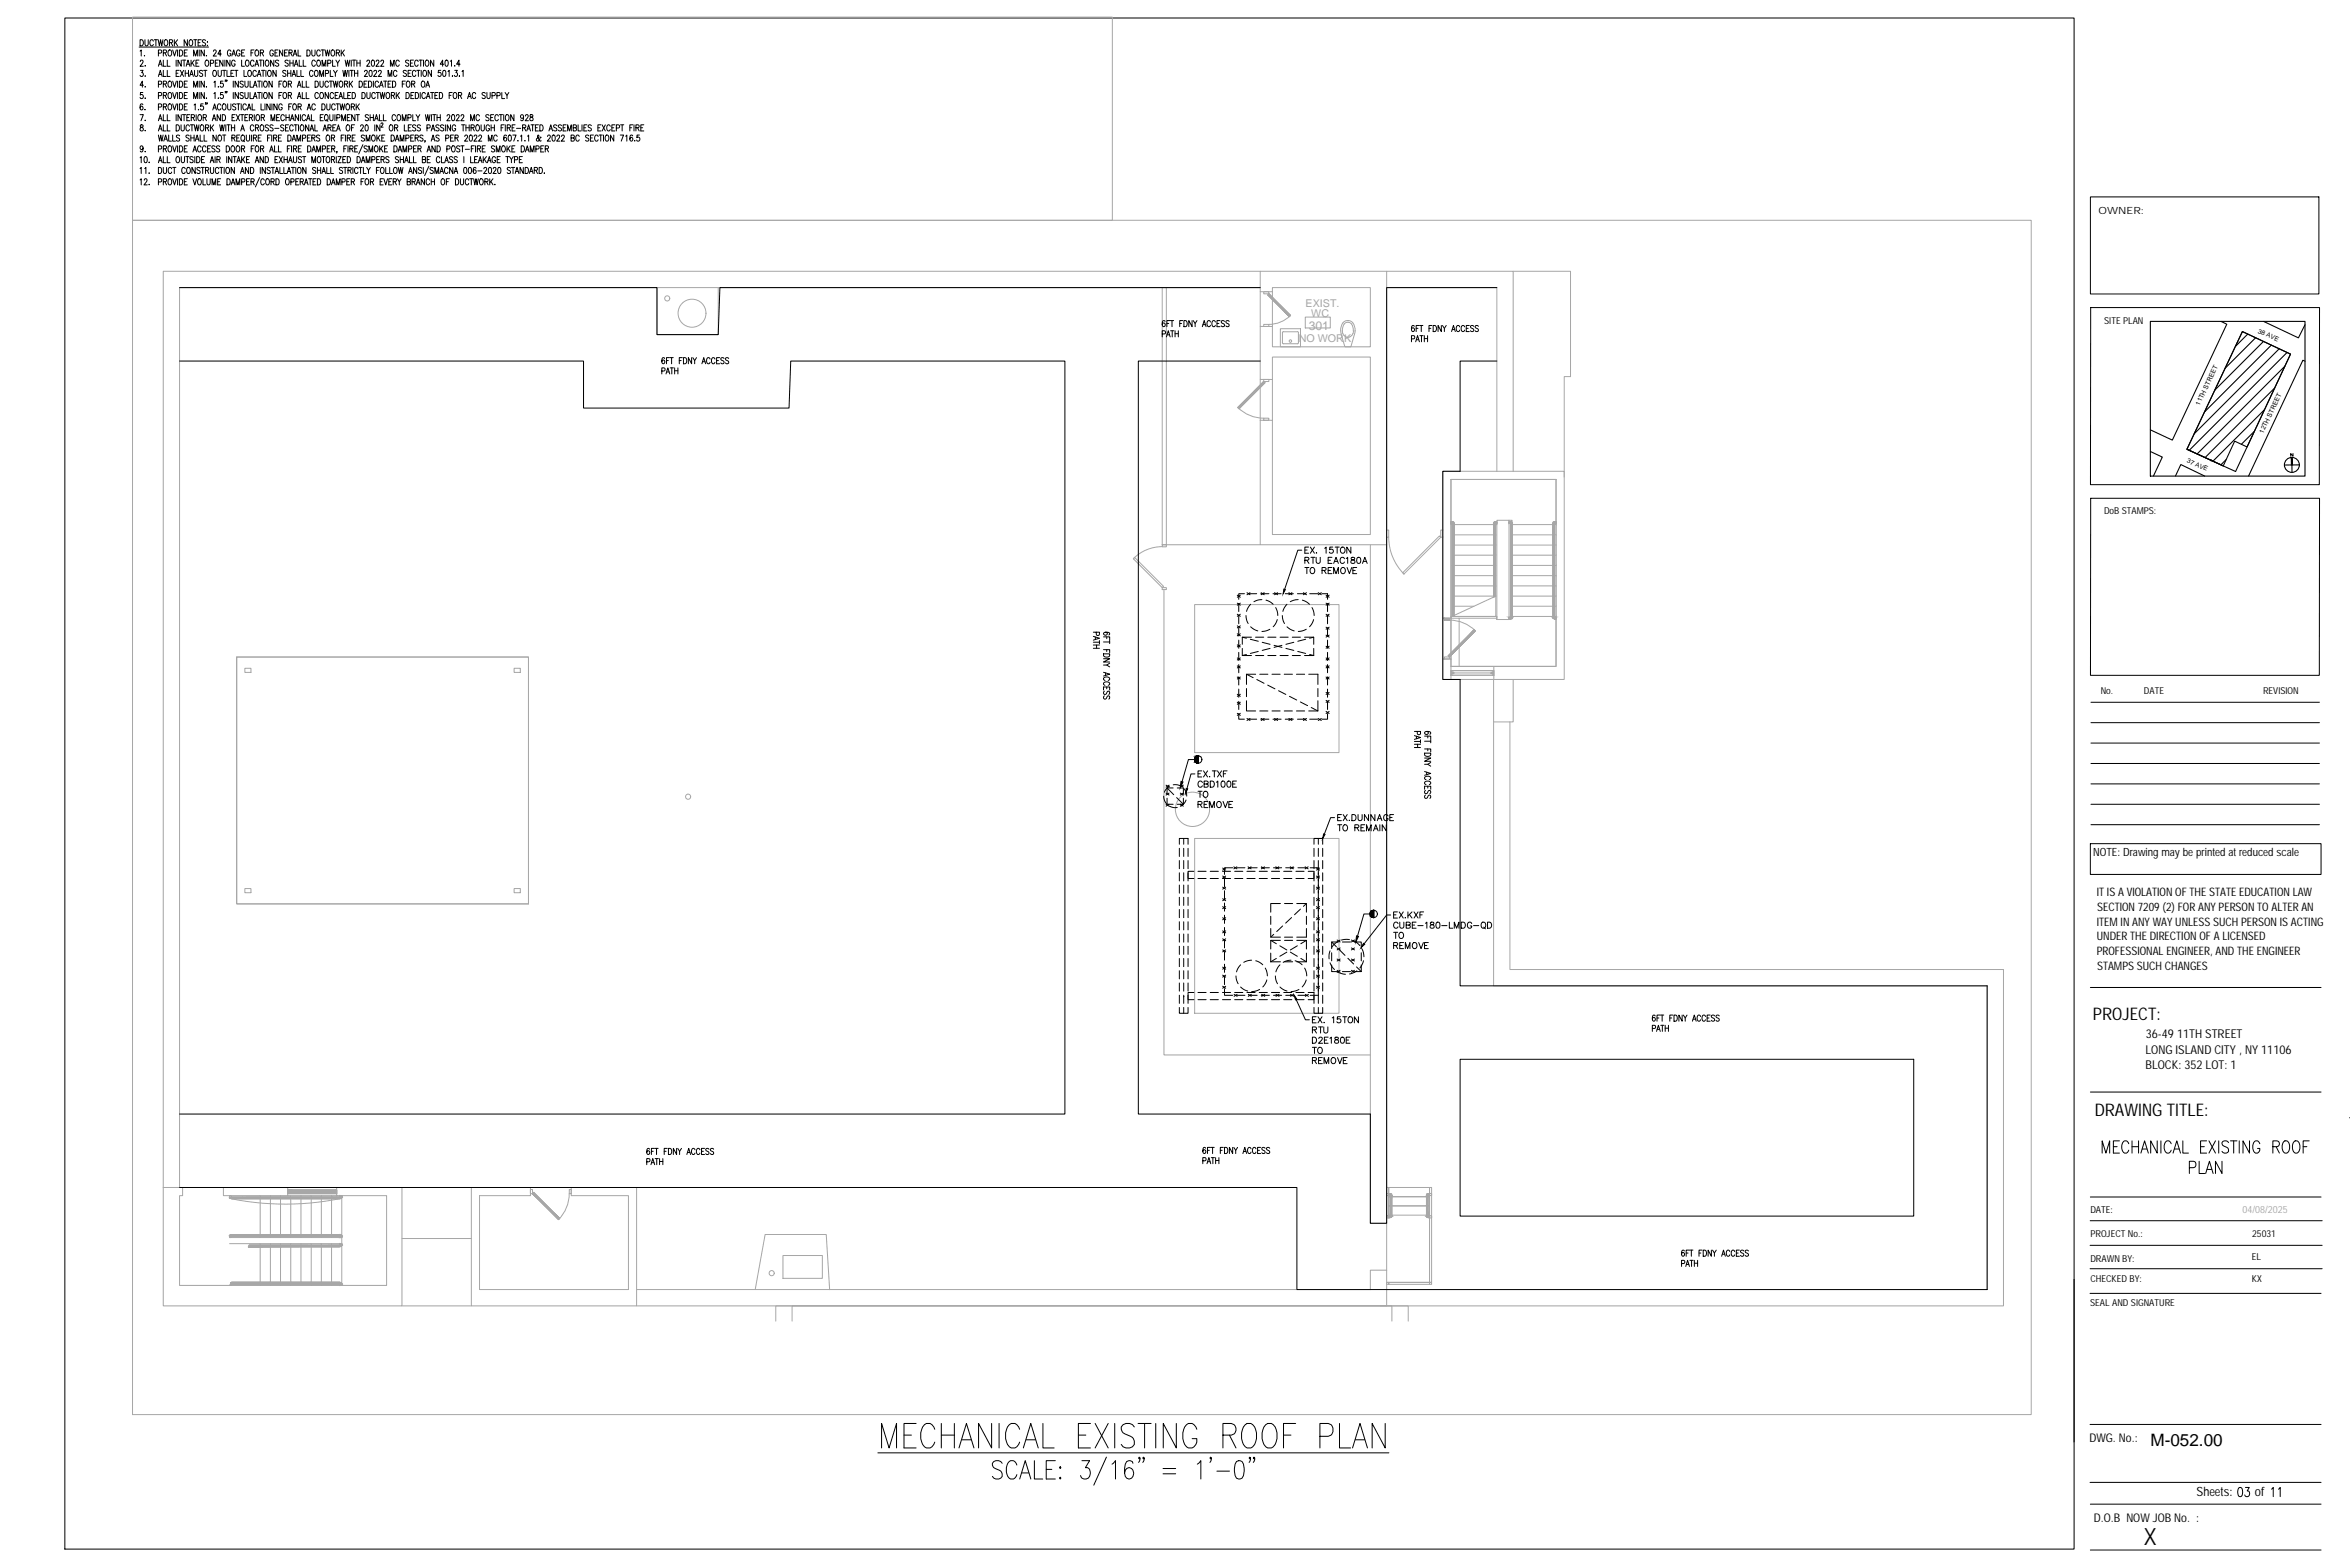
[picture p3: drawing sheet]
<svg xmlns="http://www.w3.org/2000/svg" width="914mm" height="610mm" viewBox="0 0 914 610" stroke-linecap="round" stroke-linejoin="round" font-family="sans-serif">
<defs><g id="words">
<text font-size="9.3" x="834" y="601">X</text>
<g font-size="6.8">
<text x="814.3" y="396.8">PROJECT:</text>
<text x="815.1" y="434.3">DRAWING TITLE:</text>
</g>
<text font-size="6.7" x="836.8" y="562.6">M-052.00</text>
<g font-size="5">
<text x="854.7" y="582.1">Sheets:</text>
<text x="877.4" y="582.1">of</text>
</g>
<text font-size="4.8" fill="#a6a6a6" x="509.2" y="128.5">301</text>
<g font-size="4.7">
<text x="834.9" y="403.9">36-49 11TH STREET</text>
<text x="834.8" y="409.9">LONG ISLAND CITY , NY 11106</text>
<text x="834.8" y="415.9">BLOCK: 352 LOT: 1</text>
<text x="813" y="560.8">DWG. No.:</text>
<text x="814.8" y="592.1">D.O.B NOW JOB No. :</text>
</g>
<g font-size="4.6">
<text x="815.9" y="348.6">IT IS A VIOLATION OF THE STATE EDUCATION LAW</text>
<text x="816" y="354.3">SECTION 7209 (2) FOR ANY PERSON TO ALTER AN</text>
<text x="815.9" y="360.1">ITEM IN ANY WAY UNLESS SUCH PERSON IS ACTING</text>
<text x="815.9" y="365.8">UNDER THE DIRECTION OF A LICENSED</text>
<text x="815.9" y="371.5">PROFESSIONAL ENGINEER, AND THE ENGINEER</text>
<text x="816" y="377.3">STAMPS SUCH CHANGES</text>
</g>
<text font-size="4.4" x="814.5" y="333.1">NOTE: Drawing may be printed at reduced scale</text>
<g font-size="4.2" fill="#a6a6a6">
<text x="508" y="119.5">EXIST.</text>
<text x="510.2" y="123.3">WC</text>
<text x="505.4" y="133">NO WORK</text>
</g>
<text font-size="3.9" x="816.6" y="83.1">OWNER:</text>
<text font-size="3.9" fill="#a6a6a6" x="872.6" y="471.9">04/08/2025</text>
<g font-size="3.7">
<text x="818.7" y="126">SITE PLAN</text>
<text x="818.7" y="200.2">DoB STAMPS:</text>
<text x="817.4" y="270.2">No.</text>
<text x="834.2" y="270.2">DATE</text>
<text x="880.6" y="270.2">REVISION</text>
<text x="813.4" y="472">DATE:</text>
<text x="813.4" y="481.1">PROJECT No.:</text>
<text x="876.3" y="481.1">25031</text>
<text x="813.4" y="490.9">DRAWN BY:</text>
<text x="876.2" y="490.1">EL</text>
<text x="813.4" y="498.7">CHECKED BY:</text>
<text x="876.2" y="498.8">KX</text>
<text x="813.3" y="508.2">SEAL AND SIGNATURE</text>
</g>
<g font-size="2.5">
<text x="878.5" y="129.4" transform="rotate(24 878.5 129.4)">38 AVE</text>
<text x="855.9" y="157.8" transform="rotate(-65 855.9 157.8)">11TH STREET</text>
<text x="880.6" y="168.7" transform="rotate(-65 880.6 168.7)">12TH STREET</text>
<text x="850.8" y="179.8" transform="rotate(24 850.8 179.8)">37 AVE</text>
</g>
</g></defs>
<g fill="none" stroke="#a6a6a6" stroke-width=".39">
<path d="M51.6 6.6h381.2v79.1h-381.2zM51.6 85.7h738.8v464.6h-738.8zM255.6 111.9v18.3h23.9v-18.3M452.2 111.9h1.6v100h-1.6zM490.4 105.5h-426.9v356.5M490.4 111.9h-420.5v350.1M490.4 105.5h49.2v106.4h-49.2v-48.4h4.7v44.4h38.1v-69h-38.1v8.7h-4.7v-20.6h4.7v7.9h38.1v-23h-38.1v1.6h-4.7zM490.4 113.5v13.5M491.7 113.5h2v.8h-2zM493.7 114.3l8.4 8.4a11.9 11.9 0 0 1-8.4 3.5M493.7 114.3l8.4 8.4-.4 .5-8.5-8.4zM495.1 113.5v13.5"/>
<path d="M539.6 111.9h42.8v71.4M539.6 105.5h49.2v77.8M588.8 105.5h22.3v41h-2.5v39.1M491.7 126.2h2v.8h-2zM498.2 127.9h7.8v7h-7.8zM499 129.5v3.8l.4 .4h5.7l.1-4.2M499.4 129.1h5.4M499.4 129l-.4 .4M504.9 129l.3 .4M507.9 123.4h9.7v4.2h-9.7zM521.8 129.9l1.5 5h2.3l1.5-5M522.3 128.7l.2 1 .4 .8"/>
<path d="M522.3 128.6a2.5 2.5 0 0 1 2.5-3.2 2.76 2.76 0 0 1 1.8 3.2M523 130.5l.7 .5M523.7 131.1l.7 .1M526 130.5l-1.5 .7M526.4 125.7a2.66 2.66 0 0 0-3-.8 2.66 2.66 0 0 0-1.7 2.7l.2 2.3M526.4 125.6l.8 2-.1 2.3M526.6 128.7l-.6 1.8M481.6 158.5a14.3 14.3 0 0 0 10.1 4.2M490.4 147.6v15.9M491.7 147.6h2v.8h-2zM491.7 148.4l.5 .5-10.1 10.1-.5-.5zM491.7 148.4l-10.1 10.1"/>
<path d="M495.1 147.6v15.9M491.7 162.7h2v.8h-2zM561.4 183.3h47.2v81h-27.3v-5.1h24.2v-72.7h-40.9v54h-3.2zM564.6 186.5h40.9v72.7h-40.9zM441 217.4l.5-.5 11.2 11.2-.5 .5zM452.2 211.9h1.6v.8h-1.6zM452.2 212.7a15.9 15.9 0 0 0-11.2 4.6M453.8 211.9h36.6M533.2 211.9v264h6.4v-264M539.6 206.2h.8v2.8h-.8M540.4 209a20.3 20.3 0 0 0 5.9 14.3M560.1 208.5l.5 .5-14.3 14.3-.5-.5z"/>
<path d="M561.4 206.2h-.8v2.8h.8M564.6 204.1h.4v35.7h-.4M564.6 203l.8 .1 .4 .5v35.8l-.6 .3v-36l-.6-.1zM564.6 203h.4M565 203.6h.8h-.8M565 203h-.4v.6h.4M565 220h17M565 216h17M565 212h17M565 208.1h17M565 204.1h17M565 203l.5 .2 .3 .6v35.6"/>
<path d="M565 203.6l.2 .2M565 203.6h.8h-.7M565.1 203.7h.7h-.7M565.2 203.7l.6 .1h-.6M565.2 203.8v35.9M565.7 203.5l-1.1 .1M581.3 203.5l1.1 .1M581.9 203.8v28.2v-28.3l.5-.1v-.6l-.7 .1-.4 .4v28.7l.6-.2M581.9 203.7h-.6l.6 .1M581.9 203.6h-.6h.7M582 203.6h-.7h.7M582 203.6l-.1 .2"/>
<path d="M582 203l-.5 .2-.3 .6 .1 28.4M582.4 204.1h-.4v35.7h.4M582.4 203h-.4h.4v.6h-.4M582.4 202.4h4.8v38.6h-4.8zM587.2 202.4h1.2v38.4h-1.2M587.2 203.6l1.2-.1-.7 .1M587.2 203l.7 .1 .5 .4v36.7a.91 .91 0 0 1-1.2 .6v-.6l.6-.1v-36.4l-.6-.1v-.6h.5h-.5v.6h.4M587.6 203.6l.2 .2M587.6 203l.6 .2 .2 .6M587.8 203.7l.6 .1h-.6h.6h-.6l-.1 36.3 .7 .1M588.4 203.7h-.7h.7M588.4 220h17.1"/>
<path d="M588.4 216h17.1M588.4 212h17.1M588.4 208.1h17.1M588.4 204.1h17.1M588.4 203.8v36.2M604.8 203.8v36.2M604.9 203.7h-.7l.6 .1M605 203h.5v.6l-.7 .2v36.2l.7 .2v.6a.94 .94 0 0 1-1.3-.8v-36.3l.5-.6 .8-.1M605 203h.5v.6l-.6 .2M605.1 203l-.6 .2-.2 .6-.1 36.2M605.5 203.6l-1.2-.1 .6 .1M452.2 228.6h1.6v.8h-1.6z"/>
<path d="M452.9 229.4v181h80.3M464.8 235.2h56.2v57.6h-56.2zM564.6 239.8h17.8v.7h-17.8zM565 231.9h17l-17 7.9h17M565 235.8h8.5M565 227.9h17M565 223.9h17M587.8 240l-.2 .2M588.4 235.8h17.1M588.4 227.9h17.1M588.4 223.9h17.1M588.4 231.9h17.1"/>
<path d="M588.4 239.8h17.1M588.4 240l-.5 .7-.7 .1v-.6h.4M604.3 240l.5 .7 .7 .1v-.6l-.6-.2M92.1 255.6h113.5v96h-113.5zM95.3 260h2.3v1.6h-2.3zM200 260h2.5v1.6h-2.5zM561.4 256.4h3.2v7.9h-3.2zM561.4 240.5v15.9M562 255.6h2v.8h-2zM562 240.5h2v.8h-2zM562 240.5v.8M563.5 255.1l10.1-10.1 .5 .5-10.1 10.1z"/>
<path d="M564 241.2a14.3 14.3 0 0 1 10.1 4.2M564.6 259.2h16.7M564.6 240.5v15.9M567.8 240.5v18.7M574.1 245.5l-10.1 10.1M587.2 240.2l1.1 .1M587.7 240.2h.7h-.7M587.9 240.7l-.7 .1h.5M604.3 240.2l.6-.1zM604.8 240.7l.7 .1h-.6M604.8 240l-.5 .2M604.9 240.2h-.6h.6"/>
<path d="M605.5 240.2l-1.2 .1M564.6 260.9h16.7v1.8h-16.7zM564.6 260.9h.3v1.8h-.3zM564.6 260.9h16.7h-.3v1.8h.3h-16.7h.3v-1.8zM564.6 264.3h16.7M564.9 261.5h.8v.5h-.8v-.5h.8v.5h-.8M565.7 261.8h14.5M580.2 261.5h.8v.5h-.8zM581 260.9h.3v1.8h-.3zM581.2 264.3v119.2h192v118.2h-233.6M588.8 264.3v16.5h-7.6M587.5 280.8v96.4h192.1v130.8h-242.5"/>
<path d="M464.8 326.2h56.2v68h-56.2zM95.3 345.7h2.3v1.6h-2.3zM200 345.7h2.5v1.6h-2.5zM63.5 462h7.6v3.1h-1.2v35h80.5v-35h-19.4v-3.1h25.4v46h-92.9zM86.9 462h25.1v3.1h-25.1zM89.3 465.8h43.6zM89.3 465.1h.6l.1 .6h42.3l.1-.6h.6v.6l-.8 .7h-42.1l-.7-.5zM90.1 465.7h42.1M101.2 465.1v16.3M105.2 465.1v16.3M109.2 465.1v16.3M112 462.9h19v1.4h-19z"/>
<path d="M112 462.9h.2v1.4h-.2zM112 462.9h19h-.3v1.4h.3h-19h.2v-1.4zM112 464.3h19M112 462h19M112 465.1h19M112.2 463.6h.9v.6h-.9zM113.1 463.9h16.8M113.1 465.1v16.3M117.1 465.1v16.3M121.1 465.1v16.3M125 465.1v16.3M129 465.1v16.3"/>
<path d="M129.9 463.6h.8v.6h-.8zM130.7 462.9h.3v1.4h-.3zM132.2 465.7l.2-.6h.6l-.1 .7-.7 .6h-42.1a106.7 106.7 0 0 0 42.5-.2M132.3 465.7h.7h-.8M132.7 466.2h-43M133 465.6l-.6 .1M133 465.1v35M183.4 462h23v3.1h-19.8v36.6h57.9v-36.6h-22.2v-3.1h25.4v46h-64.3zM206.4 462.8h.8v1.6h-.8zM207.7 463.9l10.1 10.1-.5 .5-10.1-10.1zM221.5 464.3a14.3 14.3 0 0 1-4.2 10.2l-10.1-10.1M221.5 462.8h.8v1.6h-.8z"/>
<path d="M539.6 473h.8v.8h-.8zM539.6 462h.8v11h-.8zM539.6 464.3h.8v.8h-.8zM539.6 475.9v18.2M540.4 469.1h15.8v3.6h-15.8zM540.4 465.6h15.8v3.5h-15.8zM540.4 462h15.8v3.6h-15.8zM540.4 473.1l1.1 .1-.8-.1M540.4 464.4l.8 .1 .3 .5v8.1a.91 .91 0 0 1-1.1 .6v-.6l.6-.1v-7.9l-.6-.1v-.6h.4M540.4 465l1.1-.1-.8 .1M540.7 465h-.3v-.6h.7l.4 .7v7.8l-.2 .5-.5 .2M540.7 473.1h-.3v.6h.3"/>
<path d="M540.8 464.9l.1 .2M540.8 473.1l.7 .1-.7-.1M540.8 465h.7zM540.9 473.1l.6 .1M540.9 473l.6 .1-.6-.1M540.9 465.1h.6l-.5 .1M541 473l.5 .1M541 465.2l-.2 7.9M541 473.6l-.6 .1h.5M555.1 465h.7zM555.5 473.6l.7 .1h-.5M555.6 473l-.5 .1"/>
<path d="M555.6 465.2l.3 7.9M555.7 473.1l-.6 .1M555.7 473l-.6 .1 .6-.1M555.7 465.1h-.6l.5 .1M555.8 473.1l-.7 .1 .7-.1M555.8 464.4h.4v.6l-.6 .1v7.9l.6 .1v.6a.88 .88 0 0 1-1.1-.8v-7.9l.3-.5 .8-.1M555.9 473.1l-.8 .1 1.1-.1M555.9 465h.3v-.6l-.9 .2-.2 .6v7.7l.2 .5 .6 .2M555.9 473.1h.3v.6h-.3M555.9 465l-.8-.1 1.1 .1M555.9 464.9l-.2 .2M556.2 465.9v33h-16.6"/>
<path d="M556.2 473h.8v.8h-.8zM556.2 462h.8v36.9h-.8zM556.2 464.3h.8v.8h-.8zM89.3 480.8h43.6zM89.3 481.4h43.7M89.3 483.8h43.7M89.6 480.4l42.8-.1 .5 .4 .1 .7h-.6l-.1-.6h-42.3l-.1 .6h-.6zM89.9 498.9h42.4l.6 .4 .1 .8h-.6l-.2-.6h-42.1l-.2 .6h-.6zM89.9 498.9h42.5h-42.4M90.1 499.5h42.1M96.7 485l.3-.6h35.3l.1-.6h.6l-.1 .9-.5 .3h-35.7h35.5M97 484.4h35.9z"/>
<path d="M101.2 483.8v16.3M105.2 483.8v16.3M109.2 483.8v16.3M113.1 483.8v16.3M117.1 483.8v16.3M121.1 483.8v16.3M125 483.8v16.3M129 483.8v16.3M132.2 480.3h-42.2h42.4h-42.5h42.6h-42.7h42.8h-42.9M132.2 499.5h.8h-.8M132.2 498.9h-42.2M132.2 498.9h-42.1h42.2"/>
<path d="M132.2 480.8l.8 .2-.7-.2M132.2 480.2l.5 .2 .3 .6M132.2 484.4l.2-.6h.6l-.3 .9-.5 .2M132.2 499.4l.2 .2M132.2 498.9l.5 .2 .3 .5M132.2 480.8l.8 .1zM132.2 484.4h.7h-.6M132.3 485h-35.6h35.7M132.3 499.5h.7h-.7M132.4 499.6h.6h-.6M132.4 481h.6zM132.4 481v.4h.6v-.4"/>
<path d="M132.4 499.6l.6 .1h-.6v.4h.6v-.4M132.4 484.9l-35.7 .1 35.8-.1M132.4 498.9h-42.5l.1 .6M132.5 499l-42.4 .5h42.8M132.6 499l-42.5 .5 42.5-.5M132.6 480.3h-42.9l43 .1M132.6 484.9l-35.9 .1 35.9-.1M132.9 480.8h-42.8M133 481l-.6-.1 .6 .1M133 484.3l-.7 .1M156.4 481.8h27M304.7 488.4h15.3v8.9h-15.3z"/>
<path d="M539.6 498.9h.8v.7h-.8zM540.4 498.9h15.8v.7h-15.8zM556.2 498.9h.8v.7h-.8zM156.4 508h27M247.7 501.7h285.5v-7.6h6.4v13.9h-291.9M293.9 501.7l3.8-21.4h23.8l1.3 21.4M301.9 513.9v-5.9h246v5.9M308.2 513.9v-5.9h233.4v5.9"/>
<circle cx="259.6" cy="116.1" r=".99"/>
<circle cx="269.3" cy="121.8" r="5.4"/>
<circle cx="502.1" cy="132.7" r=".49"/>
<circle cx="267.7" cy="309.9" r=".99"/>
<circle cx="464" cy="314.8" r="6.7"/>
<circle cx="300.3" cy="495.3" r=".99"/>
</g>
<g fill="#a6a6a6" stroke="#a6a6a6" stroke-width=".39">
<path d="M540.4 473.1l1.1 .1-1.1 .5z"/>
<path d="M540.9 473.1h.6z"/>
<path d="M541 465.2h.5l-.5 7.7z"/>
<path d="M541 465.1l.5 .1z"/>
<path d="M540.9 465l.6 .1z"/>
<path d="M540.8 465h.7z"/>
<path d="M540.7 465l.8-.1z"/>
<path d="M540.4 464.4h.4l-.4 .6z"/>
<path d="M555.1 473.2l1.1-.1v.6z"/>
<path d="M555.1 473.1h.6z"/>
<path d="M555.1 465.2h.5v7.7z"/>
<path d="M555.1 465.1h.5z"/>
<path d="M555.1 465h.6z"/>
<path d="M555.1 464.9l.7 .1z"/>
<path d="M555.1 464.9l.8 .1z"/>
<path d="M555.8 464.4h.4v.6z"/>
<path d="M581.3 203.7h.6z"/>
<path d="M581.3 203.6l.6 .1z"/>
<path d="M581.3 203.5l.7 .1z"/>
<path d="M581.9 203l.5 .6z"/>
<path d="M582 203h.4v.6z"/>
<path d="M565.2 203.7l.6 .1z"/>
<path d="M565.1 203.7l.7-.1z"/>
<path d="M565 203.6h.8z"/>
<path d="M565 203l-.4 .6z"/>
<path d="M564.6 203h.4l-.4 .6z"/>
<path d="M587.2 240.2l1.1 .1-1.1 .5z"/>
<path d="M587.7 240.2h.7z"/>
<path d="M587.8 203.8h.6l-.6 36.2z"/>
<path d="M587.8 203.7l.6 .1z"/>
<path d="M587.7 203.6l.7 .1z"/>
<path d="M587.2 203h.5l-.5 .6z"/>
<path d="M604.3 240.3l1.2-.1v.6z"/>
<path d="M604.3 240.2h.7z"/>
<path d="M604.2 203.8h.6v36.2z"/>
<path d="M604.2 203.7h.7z"/>
<path d="M604.3 203.6h.6z"/>
<path d="M605 203h.5v.6z"/>
<path d="M132.3 465.7h.7z"/>
<path d="M132.4 465.6l.6 .1z"/>
<path d="M132.4 481h.6z"/>
<path d="M132.3 480.9l.7 .1z"/>
<path d="M132.2 480.8l.8 .1z"/>
<path d="M97 484.4h35.9l-36.2 .6z"/>
<path d="M132.3 484.4h.7z"/>
<path d="M132.4 484.3l.6 .1z"/>
<path d="M132.4 499.6l.6 .1z"/>
<path d="M132.3 499.6l.7-.1z"/>
<path d="M132.2 499.5h.8z"/>
<path d="M89.9 498.9h42.5l-42.3 .6z"/>
<path d="M562 240.5h2v.8zM562 240.5v.8h2z"/>
<path d="M493.2 114.8l8.5 8.4-8-8.9zM493.7 114.3l8.4 8.4-.4 .5z"/>
<path d="M491.7 148.4l.5 .5-10.1 10.1zM491.7 148.4l-10.1 10.1 .5 .5z"/>
<path d="M112 462.9l19 1.4v-1.4zM112 462.9l19 1.4h-19z"/>
<path d="M540.4 473.7l.9-.2zM540.4 473.7l.8-.1z"/>
<path d="M540.4 473.7l1.1-.5zM540.4 473.7l1-.3z"/>
<path d="M541.5 465.2v7.7h-.5zM541 472.9l.5 .2z"/>
<path d="M540.4 465l1.1-.2zM540.4 465l1.1-.1z"/>
<path d="M540.4 465l1-.3zM540.4 465l1-.3z"/>
<path d="M540.4 465l.8-.5zM540.4 465l.9-.5z"/>
<path d="M540.4 465l.6-.5zM540.4 465l.7-.5z"/>
<path d="M540.8 464.4l-.4 .6zM540.9 464.4l-.5 .6z"/>
<path d="M555.3 473.5l.9 .2zM555.4 473.6l.8 .1z"/>
<path d="M555.1 473.2l1.1 .5zM555.2 473.4l1 .3z"/>
<path d="M555.1 465.2v7.7h.5zM555.1 472.9h.5z"/>
<path d="M555.2 464.7l1 .3zM555.1 464.8l1.1 .2z"/>
<path d="M555.3 464.5l.9 .5zM555.2 464.7l1 .3z"/>
<path d="M555.4 464.5l.8 .5zM555.4 464.5l.8 .5z"/>
<path d="M555.5 464.5l.7 .5zM555.5 464.5l.7 .5z"/>
<path d="M555.7 464.4l.5 .6zM555.6 464.4l.6 .6z"/>
<path d="M581.3 203.8v28.4l.6-.2zM581.3 203.8h.6v28.2z"/>
<path d="M581.3 203.5l1.1 .1zM581.3 203.4l1.1 .2z"/>
<path d="M581.4 203.3l1 .3zM581.4 203.3l1 .3z"/>
<path d="M581.5 203.2l.9 .4zM581.5 203.2l.9 .4z"/>
<path d="M581.6 203.1l.8 .5zM581.7 203.1l.7 .5z"/>
<path d="M581.7 203.1l.7 .5zM581.8 203l.6 .6z"/>
<path d="M565.8 203.8v35.6l-.6 .3zM565.2 203.8v35.9l.6-35.9z"/>
<path d="M564.6 203.6l1.1-.1zM564.6 203.6l1.1-.1z"/>
<path d="M564.6 203.6l1.1-.2zM564.6 203.6l1-.3z"/>
<path d="M564.6 203.6l1-.3zM564.6 203.6l.9-.4z"/>
<path d="M564.6 203.6l.8-.5zM564.6 203.6l.7-.5z"/>
<path d="M564.6 203.6l.7-.5zM565.1 203l-.5 .6z"/>
<path d="M587.2 240.8l1-.2zM587.2 240.8l.8-.1z"/>
<path d="M587.2 240.8l1.1-.5zM587.2 240.8l1-.3z"/>
<path d="M588.4 203.8v36.2h-.6zM587.8 240l.6 .2z"/>
<path d="M587.6 203.6l.8-.1zM587.6 203.6l.8-.1z"/>
<path d="M587.2 203.6l1.1-.2zM587.2 203.6l1.1-.1z"/>
<path d="M587.2 203.6l1-.3zM587.2 203.6l1-.3z"/>
<path d="M587.2 203.6l.8-.5zM587.2 203.6l.9-.4z"/>
<path d="M587.2 203.6l.7-.5zM587.2 203.6l.7-.5z"/>
<path d="M587.7 203l-.5 .6zM587.7 203l-.5 .6z"/>
<path d="M604.5 240.6l1 .2zM604.6 240.7l.9 .1z"/>
<path d="M604.3 240.3l1.2 .5zM604.4 240.5l1.1 .3z"/>
<path d="M604.2 203.8v36.2h.6zM604.2 240h.6z"/>
<path d="M604.3 203.5l.7 .1zM604.3 203.5l.7 .1z"/>
<path d="M604.4 203.3l1.1 .3zM604.4 203.4l1.1 .2z"/>
<path d="M604.5 203.2l1 .4zM604.5 203.3l1 .3z"/>
<path d="M604.7 203.1l.8 .5zM604.5 203.2l1 .4z"/>
<path d="M604.8 203.1l.7 .5zM604.7 203.1l.8 .5z"/>
<path d="M604.9 203l.6 .6zM604.8 203l.7 .6z"/>
<path d="M89.3 465.8h43.6zM89.4 465.9l43.5-.1zM89.4 465.9h43.5zM89.4 465.9h43.5zM89.4 465.9h43.5zM89.5 466l43.4-.1zM89.5 466h43.4zM89.5 466.1l43.4-.1zM89.5 466.1h43.3zM89.6 466.2l43.2-.1zM89.6 466.2h43.1zM89.7 466.2h43z"/>
<path d="M132.4 465.1l.6 .5v-.5zM132.4 465.1l.6 .5h-.6zM132.4 465.6h.6z"/>
<path d="M132.4 481.4l.6-.4v.4zM132.4 481v.4l.6-.4z"/>
<path d="M89.7 480.4h43zM89.6 480.4h43.1zM89.6 480.4l43.2 .1zM89.6 480.4l43.2 .1zM89.5 480.5l43.4 .1zM89.5 480.5l43.4 .1zM89.5 480.6l43.4 .1zM89.5 480.6l43.4 .1zM89.4 480.7h43.5zM89.4 480.7h43.5zM89.4 480.7l43.5 .1zM89.4 480.7l43.5 .1z"/>
<path d="M96.7 485l36.1-.3zM96.7 485l36-.2z"/>
<path d="M96.7 485l36.2-.4zM96.7 485l36.2-.3z"/>
<path d="M96.7 485l36.2-.6zM96.7 485l36.2-.5z"/>
<path d="M132.4 483.8l.6 .4v-.4zM132.4 483.8l.6 .4h-.6zM132.4 484.2l.6 .1z"/>
<path d="M132.4 500.1l.6-.4v.4zM132.4 499.7v.4l.6-.4z"/>
<path d="M90.1 499.5h42.8zM90.1 499.5l42.8-.2z"/>
<path d="M90.1 499.5l42.8-.2zM90.1 499.5l42.8-.2z"/>
<path d="M90.1 499.5l42.7-.3zM90.1 499.5l42.6-.4z"/>
<path d="M207.7 463.9l10.1 10.1-10.6-9.6zM207.2 464.4l10.1 10.1 .5-.5z"/>
<path d="M563.5 255.1l10.1-10.1-9.6 10.6zM573.6 245l-9.6 10.6 10.1-10.1z"/>
</g>
<g fill="none" stroke="#000" stroke-width=".39">
<path d="M25.2 7h781.8v595.6h-781.8zM54.1 18.3h27.1M54.5 15.5a1.2 1.2 0 0 1 1.3 1.1 1.2 1.2 0 0 1-1.3 1.2zM54.5 19.9l.4-.5v2.4M56.4 15.5v1.6l.5 .7 .5-.1 .3-.6v-1.6M59.7 16a.7 .7 0 0 0-.9-.5 .7 .7 0 0 0-.5 .9v.5a.7 .7 0 0 0 .5 .9 .7 .7 0 0 0 .9-.5M60 15.5h1.3M60.7 15.5v2.3M61.6 15.5l.4 2.3 .5-2.3 .4 2.3 .5-2.3M64.2 15.6l.2-.1a1.23 1.23 0 0 1 .9 1.1 1.23 1.23 0 0 1-.9 1.2 1.6 1.6 0 0 1-.2-2.2zM65.7 19.5l.2-.1a1.22 1.22 0 0 1 .9 1.2 1.22 1.22 0 0 1-.9 1.2 1.58 1.58 0 0 1-.2-2.3zM65.9 16.6l1.1-.1v-.9l-1.1-.1v2.3"/>
<path d="M66.6 16.6l.6 1.2M67.2 19.4l.7 2.4 .7-2.4M67.8 15.5v2.3M68.3 16.5l.8 1.3M69.1 19.4v2.4M69.1 15.5l-1.3 1.5M69.8 19.4a1.19 1.19 0 0 1 1.3 1.2 1.19 1.19 0 0 1-1.3 1.2zM72.9 19.4h-1.2v2.4h1.2M72.9 15.5v2.3l-1.3-2.3v2.3M73.9 15.6l.2-.1a1.23 1.23 0 0 1 .9 1.1 1.23 1.23 0 0 1-.9 1.2 1.63 1.63 0 0 1-.2-2.2zM75.4 15.5h1.2M76 15.5v2.3"/>
<path d="M77.1 16.6h.7M77.5 19.4v2.4M78.3 15.5h-1.2v2.3h1.2M79.5 19.4v2.4l-1.3-2.4v2.4M80 15.8l-.5-.3-.8 .3 .1 .5 1.2 .8-.5 .7-.8-.3M80.7 16.3v.2zM80.7 17.6v.2zM83.1 20l.1-.5 .6-.1 .3 .7-1.1 1.7h1.2M89.9 20a.7 .7 0 0 0-.9-.6 .7 .7 0 0 0-.5 .9v.6a.71 .71 0 0 0 .7 .9 .71 .71 0 0 0 .7-.9h-.5M93.4 20a.7 .7 0 0 0-.9-.6 .7 .7 0 0 0-.5 .9v.6a.71 .71 0 0 0 .7 .9 .71 .71 0 0 0 .7-.9h-.5M95.2 19.4h-1.2v2.4h1.2M98.8 19.4h-1.1v2.4"/>
<path d="M99.6 19.5l.1-.1a1.22 1.22 0 0 1 1 1.2 1.22 1.22 0 0 1-1 1.2 1.6 1.6 0 0 1-.1-2.3zM106.4 20a.7 .7 0 0 0-.9-.6 .7 .7 0 0 0-.5 .9v.6a.71 .71 0 0 0 .7 .9 .71 .71 0 0 0 .7-.9h-.5M108.2 19.4h-1.2v2.4h1.2M110 19.4v2.4l-1.3-2.4v2.4M111.9 19.4h-1.2v2.4h1.2M116 19.4v2.4h1.1M119.4 19.4a1.19 1.19 0 0 1 1.3 1.2 1.19 1.19 0 0 1-1.3 1.2zM121.3 19.4v1.7l.6 .7 .6-.3 .1-2.1M124.6 20a.71 .71 0 0 0-.9-.6 .71 .71 0 0 0-.5 .9v.6a.71 .71 0 0 0 .5 .9 .71 .71 0 0 0 .9-.6M125 19.4h1.2M125.6 19.4v2.4M126.5 19.4l.5 2.4 .4-2.4 .5 2.4 .4-2.4"/>
<path d="M129.1 19.5l.2-.1a1.22 1.22 0 0 1 1 1.2 1.22 1.22 0 0 1-1 1.2 1.58 1.58 0 0 1-.2-2.3zM132.8 19.4v2.4M134 19.4l-1.2 1.6M54.6 24l.3-.6 .6 .1 .2 .3-1.2 2h1.3M54.7 27.4h1l-.6 .9a.7 .7 0 0 1 .6 1 .7 .7 0 0 1-1.2 0M55.6 36h-.9l-.1 1a.71 .71 0 0 1 1 0 .71 .71 0 0 1-.1 1.1 .71 .71 0 0 1-1-.2M55.9 33.1h-1.4l.9-1.5v2.3M56.2 21.6v.2zM56.5 25.5v.3zM56.5 29.5v.2zM56.5 33.7v.2zM56.5 38.1v.3z"/>
<path d="M61.6 20.7l1.1-.1v-1.1l-1.1-.1v2.4M61.6 25.8l.8-2.4 .7 2.4M61.6 29.7l.8-2.3 .7 2.3M61.6 32.8l1.1-.1v-1l-1.1-.1v2.3M61.6 37.2l1.1-.1v-1l-1.1-.1v2.4M61.9 25h.9M61.9 29h.9M63.5 20.6l1.1-.2v-.9l-1.1-.1v2.4M63.5 23.4v2.4h1.1M63.5 27.4v2.3h1.1M63.5 32.7l1.1-.1v-.9l-1.1-.1v2.3M63.5 37.1l1.1-.1v-.9l-1.1-.1v2.4"/>
<path d="M64.2 20.6l.6 1.2M64.2 32.7l.6 1.2M64.2 37.1l.6 1.3M65.1 23.4v2.4h1.1M65.1 27.4v2.3h1.1M65.7 31.7l.2-.1a1.22 1.22 0 0 1 .9 1.1 1.22 1.22 0 0 1-.9 1.2 1.58 1.58 0 0 1-.2-2.2zM65.7 36.1l.2-.1a1.22 1.22 0 0 1 .9 1.2 1.22 1.22 0 0 1-.9 1.2 1.58 1.58 0 0 1-.2-2.3zM67.2 31.6l.7 2.3 .7-2.3M67.2 36l.7 2.4 .7-2.4M68.5 23.4v2.4M68.5 28.5h.8M69.1 31.6v2.3"/>
<path d="M69.1 36v2.4M69.7 27.4h-1.2v2.3h1.2M69.8 31.6a1.19 1.19 0 0 1 1.3 1.1 1.19 1.19 0 0 1-1.3 1.2zM69.8 36a1.19 1.19 0 0 1 1.3 1.2 1.19 1.19 0 0 1-1.3 1.2zM70.2 27.4l1.2 2.3M70.5 23.4v2.4l-1.2-2.4v2.4M71 23.4h1.3M71.4 27.4l-1.2 2.3M71.6 23.4v2.4M71.7 20.6h.7M71.7 32.7h.7M71.7 37.1h.7"/>
<path d="M72.1 28.5h1.2M72.1 27.4v2.3M72.4 25.8l.8-2.4 .7 2.4M72.7 25h.9M72.9 31.6h-1.2v2.3h1.2M72.9 36h-1.2v2.4h1.2M73.3 27.4v2.3M73.8 29.7l.7-2.3 .7 2.3M74.1 29h.9M74.3 23.4v2.4M74.8 24.4l.8 1.4M75.3 21.8v-2.4l.8 2.4 .7-2.4v2.4"/>
<path d="M75.3 33.9v-2.3l.8 2.3 .7-2.3v2.3M75.3 38.4v-2.4l.8 2.4 .7-2.4v2.4M75.6 23.4l-1.3 1.6M75.7 27.4v1.7l.5 .6 .7-.3 .1-2M76.2 24.5h.8M77.4 23.4h-1.2v2.4h1.2M77.5 31.6v2.3M77.5 36v2.4M78.9 27.7l-.5-.3-.8 .3 .2 .6 1 .5-.1 .8-.6 .1-.5-.3M79.2 27.4h1.3M79.5 31.6v2.3l-1.3-2.3v2.3M79.5 36v2.4l-1.3-2.4v2.4"/>
<path d="M79.9 27.4v2.3M80.1 23.5l.2-.1a1.23 1.23 0 0 1 1 1.2 1.23 1.23 0 0 1-1 1.2 1.6 1.6 0 0 1-.2-2.3zM80.3 21.6v.2zM80.3 33.7v.2zM80.3 38.1v.3zM81.9 24.6l1.1-.1v-1l-1.1-.1v2.4M83.1 27.5l.2-.1a1.22 1.22 0 0 1 1 1.2 1.22 1.22 0 0 1-1 1.1 1.6 1.6 0 0 1-.2-2.2zM83.2 32l.5-.4v2.3M83.2 36.4l.5-.4v2.4M83.8 24.5h.7M84.9 27.4v1.7l.5 .6 .6-.3 .1-2M85 33.7h.1"/>
<path d="M85 23.4h-1.2v2.4h1.2M85 38.1v.3zM86.1 21h-1.3l.9-1.6v2.4M86.6 27.4h1.3M86.8 23.4v2.4l-1.3-2.4v2.4M86.8 31.6h-.9l-.1 1a.71 .71 0 0 1 1 0 .71 .71 0 0 1-.1 1 .71 .71 0 0 1-1-.1M86.8 36h-.9l-.1 1a.71 .71 0 0 1 1 0 .71 .71 0 0 1-.1 1.1 .71 .71 0 0 1-1-.2M87.2 27.4v2.3M87.5 23.4v2.4M87.8 31.2l-.2 .6M87.8 35.6l-.2 .6M88.3 27.4v2.3h1.1"/>
<path d="M88.3 31.2l-.2 .6M88.3 35.6l-.2 .6M89.5 23.4v2.4l-1.3-2.4v2.4M89.9 28.5h.7M90.2 21.8l.7-2.4 .8 2.4M90.5 21h.9M90.8 31.6v2.3M90.8 36v2.4M91 27.4h-1.1v2.3h1.1M91.3 27.4h1.3M91.5 24a.7 .7 0 0 0-.9-.6 .7 .7 0 0 0-.5 .9v.6a.71 .71 0 0 0 .7 .9 .71 .71 0 0 0 .7-.9h-.5M91.9 27.4v2.3"/>
<path d="M92.8 31.6v2.3l-1.3-2.3v2.3M92.8 36v2.4l-1.3-2.4v2.4M94 23.4v2.4h1.1M94 20.6h.8M94.7 31.9l-.5-.3-.8 .3 .2 .6 1 .5-.1 .8-.6 .1-.5-.3M94.7 36.3l-.5-.3-.8 .3 .2 .6 1 .5-.1 .8-.6 .2-.5-.4M94.9 27.4v2.3h1.1M95.3 31.6v1.7l.5 .6 .7-.3 .1-2M95.3 36v1.7l.5 .7 .7-.4 .1-2M95.8 23.5l.2-.1a1.24 1.24 0 0 1 1 1.2 1.24 1.24 0 0 1-1 1.2 1.6 1.6 0 0 1-.2-2.3zM96.8 27.5l.1-.1a1.22 1.22 0 0 1 1 1.2 1.22 1.22 0 0 1-1 1.1 1.6 1.6 0 0 1-.1-2.2zM97.3 31.6v2.3h1.1"/>
<path d="M97.3 36v2.4h1.1M97.7 20.6h.7M98.6 33.9l.7-2.3 .7 2.3M98.6 38.4l.7-2.4 .7 2.4M98.8 24a.7 .7 0 0 0-.8-.6 .7 .7 0 0 0-.5 .9v.6a.7 .7 0 0 0 .5 .9 .7 .7 0 0 0 .8-.6M98.8 33.1h.9M98.8 37.6h.9M99.2 25.8l.7-2.4 .7 2.4M99.5 25h.9M99.7 27.9a.7 .7 0 0 0-.8-.5 .7 .7 0 0 0-.5 .9v.5a.7 .7 0 0 0 .5 .9 .7 .7 0 0 0 .8-.5M100.1 29.7l.7-2.3 .8 2.3M100.2 31.6h1.3"/>
<path d="M100.2 36h1.3M100.4 29h.9M100.8 23.4h1.3M100.8 31.6v2.3M100.8 36v2.4M101.3 20.6l1.1-.2v-.9l-1.1-.1v2.4M101.5 23.4v2.4M101.7 27.4h1.3M101.9 20.6l.7 1.2M101.9 31.6v2.3M101.9 36v2.4M102.4 27.4v2.3"/>
<path d="M102.6 23.4v2.4M102.9 31.7l.2-.1a1.22 1.22 0 0 1 .9 1.1 1.22 1.22 0 0 1-.9 1.2 1.58 1.58 0 0 1-.2-2.2zM102.9 36.1l.2-.1a1.22 1.22 0 0 1 .9 1.2 1.22 1.22 0 0 1-.9 1.2 1.58 1.58 0 0 1-.2-2.3zM103.5 27.4v2.3M103.5 23.5l.2-.1a1.23 1.23 0 0 1 1 1.2 1.23 1.23 0 0 1-1 1.2 1.6 1.6 0 0 1-.2-2.3zM104.5 27.5l.1-.1a1.22 1.22 0 0 1 1 1.2 1.22 1.22 0 0 1-1 1.1 1.58 1.58 0 0 1-.1-2.2zM105.9 31.6v2.3l-1.3-2.3v2.3M105.9 36v2.4l-1.3-2.4v2.4M106.6 23.4v2.4l-1.3-2.4v2.4M107 20.6h.7M107.5 27.4v2.3l-1.3-2.3v2.3M108.5 23.7l-.5-.3-.8 .3 .2 .6 .9 .4a.65 .65 0 0 1-.2 1.1 .65 .65 0 0 1-.9-.4"/>
<path d="M108.5 32.7h.8M108.5 37.1h.8M109.7 31.6h-1.2v2.3M109.7 36h-1.2v2.4M110.4 31.7l.2-.1a1.22 1.22 0 0 1 1 1.1 1.22 1.22 0 0 1-1 1.2 1.58 1.58 0 0 1-.2-2.2zM110.4 36.1l.2-.1a1.22 1.22 0 0 1 1 1.2 1.22 1.22 0 0 1-1 1.2 1.58 1.58 0 0 1-.2-2.3zM110.7 20.6h.7M111.3 27.7l-.5-.3-.6 .1-.1 .7 1 .5 .2 .7-.5 .3-.8-.3M111.9 28.5h1.3M111.9 27.4v2.3M112.2 23.7l-.5-.3-.8 .3 .2 .6 .9 .4a.66 .66 0 0 1-.1 1.1 .66 .66 0 0 1-1-.4M112.2 32.7l1.1-.1v-.9l-1.1-.1v2.3"/>
<path d="M112.2 37.1l1.1-.1v-.9l-1.1-.1v2.4M112.4 20.6l1.1-.2v-.9l-1.1-.1v2.4M112.8 24.5h1.3M112.8 23.4v2.4M112.8 32.7l.6 1.2M112.8 37.1l.6 1.3M113.1 20.6l.6 1.2M113.2 27.4v2.3M113.6 29.7l.7-2.3 .8 2.3M113.9 29h.9M114.1 21.8l.7-2.4 .7 2.4M114.1 23.4v2.4"/>
<path d="M114.3 21h1M114.5 25.8l.8-2.4 .7 2.4M114.8 25h.9M115.5 27.4v2.3h1.1M115.7 33.9l.7-2.3 .8 2.3M115.7 38.4l.7-2.4 .8 2.4M116 33.1h.9M116 37.6h.9M116.4 23.4v2.4h1.1M117.1 27.4v2.3h1.1M117.6 31.6v2.3h1.1M117.6 36v2.4h1.1"/>
<path d="M118 23.4v2.4h1.1M119.1 31.6v2.3h1.1M119.1 36v2.4h1.1M121.8 27.9a.71 .71 0 0 0-.9-.5 .71 .71 0 0 0-.5 .9v.5a.71 .71 0 0 0 .5 .9 .71 .71 0 0 0 .9-.5M122.6 31.6a1.19 1.19 0 0 1 1.3 1.1 1.19 1.19 0 0 1-1.3 1.2zM122.7 24a.71 .71 0 0 0-.9-.6 .71 .71 0 0 0-.5 .9v.6a.71 .71 0 0 0 .5 .9 .71 .71 0 0 0 .9-.6M122.7 27.5l.2-.1a1.22 1.22 0 0 1 .9 1.2 1.22 1.22 0 0 1-.9 1.1 1.56 1.56 0 0 1-.2-2.2zM123.6 23.5l.2-.1a1.23 1.23 0 0 1 .9 1.2 1.23 1.23 0 0 1-.9 1.2 1.6 1.6 0 0 1-.2-2.3zM123.9 36.5a.7 .7 0 0 0-.9-.5 .7 .7 0 0 0-.5 .9v.5a.7 .7 0 0 0 .5 .9 .7 .7 0 0 0 .9-.5M124.4 29.7v-2.3l.7 2.3 .8-2.3v2.3M124.5 31.6v1.7l.6 .6 .6-.3 .1-2M124.8 36.1l.2-.1a1.22 1.22 0 0 1 .9 1.2 1.22 1.22 0 0 1-.9 1.2 1.58 1.58 0 0 1-.2-2.3z"/>
<path d="M125.3 25.8v-2.4l.7 2.4 .8-2.4v2.4M126.6 28.6l1.1-.1 .1-.9-1.2-.2v2.3M127.5 24.6l1.1-.1v-1l-1.1-.1v2.4M127.8 32.1a.71 .71 0 0 0-.9-.5 .71 .71 0 0 0-.5 .9v.5a.71 .71 0 0 0 .5 .9 .71 .71 0 0 0 .9-.5M127.8 36v2.4l-1.3-2.4v2.4M128.1 31.6h1.3M128.5 27.4v2.3h1.1M128.8 31.6v2.3M129.4 23.4v2.4h1.1M129.7 31.6l.4 2.3 .5-2.3 .4 2.3 .5-2.3M129.8 27.4l.7 1.1v1.2M129.8 36.5a.7 .7 0 0 0-.9-.5 .7 .7 0 0 0-.5 .9v.5a.7 .7 0 0 0 .5 .9 .7 .7 0 0 0 .9-.5"/>
<path d="M130.4 37.1h.7M130.7 23.4l.7 1.1v1.3M130.9 20.6l1.1-.2v-.9l-1.1-.1v2.4M131.2 27.4l-.7 1.1M131.5 20.6l.6 1.2M131.6 36h-1.2v2.4h1.2M131.9 38.4l.7-2.4 .7 2.4M132.1 23.4l-.7 1.1M132.1 37.6h.9M132.3 31.7l.2-.1a1.22 1.22 0 0 1 .9 1.1 1.22 1.22 0 0 1-.9 1.2 1.58 1.58 0 0 1-.2-2.2zM133.2 20.4l.8 1.4M133.4 27.4l.5 2.3 .4-2.3 .5 2.3 .4-2.3"/>
<path d="M133.8 36v2.4h1.1M134 32.7l1.1-.1v-.9l-1.1-.1v2.3M134.3 23.4l.5 2.4 .4-2.4 .5 2.4 .4-2.4M134.7 32.7l.6 1.2M135.3 37.1h.7M135.8 27.4v2.3M135.9 31.6v2.3M136.2 27.4h1.3M136.4 32.6l.8 1.3M136.5 36h-1.2v2.4h1.2M136.7 23.4v2.4M136.8 27.4v2.3"/>
<path d="M137 36a1.19 1.19 0 0 1 1.3 1.2 1.19 1.19 0 0 1-1.3 1.2zM137.1 23.4h1.3M137.2 31.6l-1.3 1.5M137.8 23.4v2.4M137.9 28.5h1.3M137.9 27.4v2.3M138.9 24.5h1.2M138.9 23.4v2.4M139.2 27.4v2.3M139.7 31.6a1.19 1.19 0 0 1 1.3 1.1 1.19 1.19 0 0 1-1.3 1.2zM140.1 23.4v2.4M140.8 36a1.19 1.19 0 0 1 1.3 1.2 1.19 1.19 0 0 1-1.3 1.2z"/>
<path d="M141.6 32.7h.8M141.8 27.9l.4-.5 .5 .1 .2 .3-1.1 1.9h1.2M142.7 24l.4-.6 .6 .1 .1 .3-1.1 2h1.2M142.7 36v1.7l.6 .7 .6-.4 .1-2M142.8 31.6h-1.2v2.3h1.2M143.4 31.6a1.19 1.19 0 0 1 1.3 1.1 1.19 1.19 0 0 1-1.3 1.2zM143.8 27.5l.5-.1 .4 .4v1.5l-.4 .4-.6-.4zM144.7 23.5l.3-.1a1.34 1.34 0 0 1 0 2.4l-.5-1.1zM145.3 31.6v2.3M145.5 27.9l.3-.5 .8 .4-1.2 1.9h1.2M146 36.5a.7 .7 0 0 0-.9-.5 .7 .7 0 0 0-.4 .9v.5a.7 .7 0 0 0 .4 .9 .7 .7 0 0 0 .9-.5M146.4 24l.3-.6h.4l.4 .4-1.2 2h1.3"/>
<path d="M146.4 36h1.2M147 36v2.4M147.3 27.9l.3-.5 .8 .4-1.2 1.9h1.3M147.3 32.1a.7 .7 0 0 0-.9-.5 .7 .7 0 0 0-.5 .9v.5a.7 .7 0 0 0 .5 .9 .7 .7 0 0 0 .9-.5M147.6 33.9l.8-2.3 .7 2.3M147.9 36l.5 2.4 .4-2.4 .5 2.4 .4-2.4M147.9 33.1h.9M148.2 24l.3-.6 .6 .1 .2 .3-.3 .8-.9 1.2h1.3M149.3 31.6h1.2M149.9 31.6v2.3M150.5 36.1l.2-.1a1.22 1.22 0 0 1 1 1.2 1.22 1.22 0 0 1-1 1.2 1.58 1.58 0 0 1-.2-2.3zM151 29.7v-2.3l.7 2.3 .7-2.3v2.3"/>
<path d="M151 32.7h.7M151.9 25.8v-2.4l.7 2.4 .8-2.4v2.4M152.2 31.6h-1.2v2.3h1.2M152.3 37.1l1.1-.1 .1-.8-1.2-.2v2.4M152.7 31.6a1.19 1.19 0 0 1 1.3 1.1 1.19 1.19 0 0 1-1.3 1.2zM152.9 37.1l.6 1.3M154.2 36v2.4M154.5 27.9a.71 .71 0 0 0-.9-.5 .71 .71 0 0 0-.5 .9v.5a.71 .71 0 0 0 .5 .9 .71 .71 0 0 0 .9-.5M154.6 37l.8 1.4M155.4 24a.71 .71 0 0 0-.9-.6 .71 .71 0 0 0-.5 .9v.6a.71 .71 0 0 0 .5 .9 .71 .71 0 0 0 .9-.6M155.4 36l-1.2 1.6M156.5 32.7h.8"/>
<path d="M157.7 31.6h-1.2v2.3M158 36a1.19 1.19 0 0 1 1.3 1.2 1.19 1.19 0 0 1-1.3 1.2zM158.2 27.7l-.5-.3-.8 .3 .2 .6 1 .5-.1 .8-.6 .1-.5-.3M158.4 31.7l.2-.1a1.22 1.22 0 0 1 1 1.1 1.22 1.22 0 0 1-1 1.2 1.58 1.58 0 0 1-.2-2.2zM158.8 28.5h.7M159.1 23.7l-.5-.3-.8 .3 .2 .6 .9 .4a.66 .66 0 0 1-.1 1.1 .66 .66 0 0 1-1-.4M159.7 24.5h.7M159.9 37.1h.7M160 27.4h-1.2v2.3h1.2M160.2 32.7l1-.1v-.9l-1-.1v2.3M160.8 32.7l.6 1.2M160.9 23.4h-1.2v2.4h1.2"/>
<path d="M161.1 36h-1.2v2.4h1.2M161.6 36a1.19 1.19 0 0 1 1.3 1.2 1.19 1.19 0 0 1-1.3 1.2zM161.8 27.9a.7 .7 0 0 0-.9-.5 .7 .7 0 0 0-.5 .9v.5a.7 .7 0 0 0 .5 .9 .7 .7 0 0 0 .9-.5M162.2 27.4h1.2M162.7 24a.71 .71 0 0 0-.9-.6 .71 .71 0 0 0-.5 .9v.6a.71 .71 0 0 0 .5 .9 .71 .71 0 0 0 .9-.6M162.8 27.4v2.3M163.1 23.4h1.2M163.5 36v2.4M163.7 23.4v2.4M163.9 27.4v2.3M164.3 31.7l.1-.1a1.22 1.22 0 0 1 1 1.1 1.22 1.22 0 0 1-1 1.2 1.6 1.6 0 0 1-.1-2.2zM164.8 23.4v2.4"/>
<path d="M164.9 27.5l.2-.1a1.22 1.22 0 0 1 .9 1.2 1.22 1.22 0 0 1-.9 1.1 1.6 1.6 0 0 1-.2-2.2zM165.5 36.5a.71 .71 0 0 0-.9-.5 .71 .71 0 0 0-.5 .9v.5a.71 .71 0 0 0 .6 .9 .71 .71 0 0 0 .8-.5M165.7 33.9l.7-2.3 .8 2.3M165.8 23.5l.2-.1a1.23 1.23 0 0 1 .9 1.2 1.23 1.23 0 0 1-.9 1.2 1.58 1.58 0 0 1-.2-2.3zM165.9 38.4l.7-2.4 .7 2.4M166 33.1h.9M166.2 37.6h.9M167.5 36h1.3M167.9 27.4v2.3l-1.3-2.3v2.3M168.1 36v2.4M168.8 23.4v2.4l-1.3-2.4v2.4M169.2 37.1h.8"/>
<path d="M170.4 36h-1.2v2.4h1.2M171 36a1.19 1.19 0 0 1 1.3 1.2 1.19 1.19 0 0 1-1.3 1.2zM171.5 27.4h-.9l-.1 1a.71 .71 0 0 1 1 0 .71 .71 0 0 1-.1 1 .71 .71 0 0 1-1-.1M172.5 27.5l.3-.1a1.33 1.33 0 0 1 .7 1.2 1.33 1.33 0 0 1-.7 1.1l-.5-.4-.1-.6zM172.7 25h-1.4l.9-1.6v2.4M173.4 23.5l.3-.1a1.33 1.33 0 0 1 .7 1.2 1.33 1.33 0 0 1-.7 1.2l-.6-1.1zM174.3 27.8l.5-.4v2.3M174.8 37.1h.7M175.2 23.8l.5-.4v2.4M176 36h-1.2v2.4M176 29.5v.2zM176.7 36.1l.1-.1a1.22 1.22 0 0 1 1 1.2 1.22 1.22 0 0 1-1 1.2 1.6 1.6 0 0 1-.1-2.3z"/>
<path d="M177 25.5h.1M177 27.4h.9l-.5 .9a.71 .71 0 0 1 .6 1 .71 .71 0 0 1-1.2 0M178.4 37.1l1.1-.1v-.9l-1.1-.1v2.4M178.8 29.5v.2zM179 25h-1.3l.9-1.6v2.4M179 37.1l.7 1.3M179.8 27.8l.4-.4v2.3M181.9 38.4l.8-2.4 .7 2.4M182.2 37.6h.9M185.1 36.5a.7 .7 0 0 0-.9-.5 .7 .7 0 0 0-.5 .9v.5a.7 .7 0 0 0 .5 .9 .7 .7 0 0 0 .9-.5M188.8 36.3l-.4-.3-.8 .3 .1 .6 1 .5v.8l-.7 .2-.4-.4M189.5 36v1.7l.5 .7 .6-.4 .1-2"/>
<path d="M191.5 37.2l1.1-.1v-1l-1.1-.1v2.4M193.4 37.2l1.1-.1v-1l-1.1-.1v2.4M195.3 36v2.4h1.1M196.5 36l.8 1.1v1.3M198 36l-.7 1.1M54.5 44.6h1.3l-.9 2.4M54.7 48.7v.7a.87 .87 0 0 1 1 .5 .87 .87 0 0 1-.4 1 .76 .76 0 0 1-.8-.7 .76 .76 0 0 1 .9-.7l.2-.8zM55.6 40.7l-.6-.3a1.41 1.41 0 0 0 .1 2.4 .7 .7 0 0 0 .5-.9 .7 .7 0 0 0-.8-.5l-.3 .6M55.7 57.5l-.3 .6a.63 .63 0 0 1-.9-.7 .63 .63 0 0 1 1.1-.3l.1 .4a1.15 1.15 0 0 1-.8 1.6l-.3-.3M56.4 42.5v.3zM56.5 46.8v.2zM56.5 50.7v.2z"/>
<path d="M56.5 58.9v.2zM61.6 41.7l1.1-.2v-1l-1.1-.1v2.4M61.6 47l.8-2.4 .7 2.4M61.6 50.9l.8-2.3 .7 2.3M61.6 52.5l.5 2.4 .4-2.4 .5 2.4 .5-2.4M61.6 58l1.1-.1v-1.1l-1.1-.1v2.4M61.9 46.2h.9M61.9 50.1h.9M63.5 41.5l1.1-.1v-.9l-1.1-.1v2.4M63.5 44.6v2.4h1.1M63.5 48.6v2.3h1.1M63.5 57.9l1.1-.2v-.9l-1.1-.1v2.4"/>
<path d="M63.7 54.9l.8-2.4 .7 2.4M64 54.1h.9M64.2 41.5l.6 1.3M64.2 57.9l.6 1.2M65.1 44.6v2.4h1.1M65.1 48.6v2.3h1.1M65.6 52.5v2.4h1.1M65.7 40.5l.2-.1a1.22 1.22 0 0 1 .9 1.2 1.22 1.22 0 0 1-.9 1.2 1.58 1.58 0 0 1-.2-2.3zM65.7 56.8l.2-.1a1.24 1.24 0 0 1 .9 1.2 1.24 1.24 0 0 1-.9 1.2 1.6 1.6 0 0 1-.2-2.3zM67.2 40.4l.7 2.4 .7-2.4M67.2 52.5v2.4h1.1M67.2 56.7l.7 2.4 .7-2.4"/>
<path d="M68.5 48.6a1.2 1.2 0 0 1 1.3 1.2 1.2 1.2 0 0 1-1.3 1.1zM68.5 44.6v2.4M69.1 40.4v2.4M69.1 56.7v2.4M69.8 40.4a1.19 1.19 0 0 1 1.3 1.2 1.19 1.19 0 0 1-1.3 1.2zM69.8 56.7a1.2 1.2 0 0 1 1.3 1.2 1.2 1.2 0 0 1-1.3 1.2zM69.9 52.9l-.5-.4-.8 .4 .2 .5 1 .6-.1 .8-.6 .1-.5-.3M70.4 48.6v1.7l.6 .6 .6-.3 .1-2M70.5 44.6v2.4l-1.2-2.4v2.4M71 44.6h1.3M71.6 44.6v2.4M71.7 41.5h.7"/>
<path d="M71.7 57.9h.7M72.7 45.7h.7M72.9 40.4h-1.2v2.4h1.2M72.9 56.7h-1.2v2.4h1.2M73.6 52.9l-.4-.4-.7 .1-.1 .7 1.1 .7 .1 .6-.4 .3-.9-.3M73.7 49.1a.7 .7 0 0 0-.9-.5 .7 .7 0 0 0-.5 .9v.5a.7 .7 0 0 0 .5 .9 .7 .7 0 0 0 .9-.5M73.9 44.6h-1.2v2.4h1.2M74.1 48.6h1.2M74.3 52.5v2.4M74.3 53.7h1.2M74.4 45.7l1.1-.1v-.9l-1.1-.1v2.4M74.7 48.6v2.3"/>
<path d="M75.1 59.1l.7-2.4 .7 2.4M75.1 45.7l.6 1.3M75.3 58.3h.9M75.5 40.9l.5-.5v2.4M75.5 52.5v2.4M75.6 48.6l.5 2.3 .4-2.3 .5 2.3 .4-2.3M76 54.9l.7-2.4 .7 2.4M76.2 54.1h1M76.3 44.6v2.4M77.2 42.5v.3zM77.3 44.7l.2-.1a1.22 1.22 0 0 1 1 1.2 1.22 1.22 0 0 1-1 1.2 1.56 1.56 0 0 1-.2-2.3zM77.9 52.5v2.4h1.1"/>
<path d="M78.2 48.7l.2-.1a1.23 1.23 0 0 1 1 1.2 1.23 1.23 0 0 1-1 1.1 1.58 1.58 0 0 1-.2-2.2zM78.2 57.3a.7 .7 0 0 0-.8-.6 .7 .7 0 0 0-.5 .9v.6a.7 .7 0 0 0 .5 .9 .7 .7 0 0 0 .8-.6M79.1 40.4h-1v1a.71 .71 0 0 1 1 .1 .71 .71 0 0 1-.1 1 .71 .71 0 0 1-1-.2M79.1 45.7l1-.1v-.9l-1-.1v2.4M79.4 52.5v2.4h1.1M79.7 45.7l.6 1.3M80 49.7l1-.1 .2-.8-1.2-.2v2.3M80.1 40.1l-.2 .5M80.1 57.3a.7 .7 0 0 0-.8-.6 .7 .7 0 0 0-.5 .9v.6a.7 .7 0 0 0 .5 .9 .7 .7 0 0 0 .8-.6M80.6 40.1l-.2 .5M80.6 49.7l.6 1.2M80.8 57.9h.7"/>
<path d="M81.9 48.6v2.3M82 56.7h-1.2v2.4h1.2M82.3 49.6l.8 1.3M82.6 47l.7-2.4 .8 2.4M82.8 42.8l.7-2.4 .7 2.4M82.9 46.2h.9M83.1 42h.8M83.1 48.6l-1.2 1.5M83.7 57.1l-.5-.4-.8 .4 .2 .5 .9 .5a.65 .65 0 0 1-.1 1 .65 .65 0 0 1-1-.3M84.1 52.5v2.4l-1.2-2.4v2.4M85.1 52.6l.2-.1a1.22 1.22 0 0 1 1 1.2 1.22 1.22 0 0 1-1 1.2 1.58 1.58 0 0 1-.2-2.3zM85.5 48.6l.5 2.3 .4-2.3 .5 2.3 .4-2.3"/>
<path d="M85.5 57.1l-.5-.4-.8 .4 .2 .5 .9 .5a.66 .66 0 0 1-.1 1 .66 .66 0 0 1-1-.3M85.8 44.6v2.4l-1.3-2.4v2.4M86 41a.71 .71 0 0 0-.9-.6 .71 .71 0 0 0-.5 .9v.6a.71 .71 0 0 0 .5 .9 .71 .71 0 0 0 .9-.6M86.5 44.6a1.19 1.19 0 0 1 1.3 1.2 1.19 1.19 0 0 1-1.3 1.2zM86.6 52.5h1.3M86.9 40.5l.1-.1a1.22 1.22 0 0 1 1 1.2 1.22 1.22 0 0 1-1 1.2 1.56 1.56 0 0 1-.1-2.3zM87.2 52.5v2.4M87.9 48.6v2.3M88 56.7a1.2 1.2 0 0 1 1.3 1.2 1.2 1.2 0 0 1-1.3 1.2zM88.3 48.6h1.3M88.6 40.4v1.7l.5 .7 .7-.4 .1-2M88.9 48.6v2.3"/>
<path d="M90 48.6v2.3M90 49.7h1.3M90.2 53.7l1.1-.1v-1l-1.1-.1v2.4M90.2 56.8l.2-.1a1.23 1.23 0 0 1 .9 1.2 1.23 1.23 0 0 1-.9 1.2 1.6 1.6 0 0 1-.2-2.3zM90.3 45.7h.7M90.8 53.7l.7 1.2M91.3 48.6v2.3M91.5 44.6h-1.2v2.4h1.2M91.8 40.7l-.5-.3-.8 .3 .1 .5 1.2 .9-.5 .7-.8-.4M91.9 44.6l1.3 2.4M92.1 40.4h1.3M92.1 53.7h.8"/>
<path d="M92.2 56.8l.2-.1a1.23 1.23 0 0 1 .9 1.2 1.23 1.23 0 0 1-.9 1.2 1.6 1.6 0 0 1-.2-2.3zM92.8 40.4v2.4M93.2 44.6l-1.3 2.4M93.3 52.5h-1.2v2.4h1.2M93.6 44.6h1.2M93.7 50.9l.7-2.3 .7 2.3M93.9 40.4v2.4M93.9 57.9l1.1-.2v-.9l-1.1-.1v2.4M93.9 50.1h.9M94.1 52.6l.2-.1a1.22 1.22 0 0 1 .9 1.2 1.22 1.22 0 0 1-.9 1.2 1.56 1.56 0 0 1-.2-2.3zM94.2 44.6v2.4M94.6 54.5l.5 .6"/>
<path d="M94.6 57.9l.6 1.2M95.3 45.7h.7M95.8 41a.7 .7 0 0 0-.8-.6 .7 .7 0 0 0-.5 .9v.6a.7 .7 0 0 0 .5 .9 .7 .7 0 0 0 .8-.6M95.8 52.5v1.7l.6 .7 .6-.3 .1-2.1M96.2 42.8l.7-2.4 .8 2.4M96.5 44.6h-1.2v2.4h1.2M96.5 42h.9M97 45.7l1.1-.1v-.9l-1.1-.1v2.4M97.7 45.7l.6 1.3M97.7 57.9h.8M97.8 52.5v2.4M98.1 40.4v2.4h1.1"/>
<path d="M98.6 53.7l1.1-.1v-1l-1.1-.1v2.4M98.7 49.1a.7 .7 0 0 0-.8-.5 .7 .7 0 0 0-.5 .9v.5a.7 .7 0 0 0 .5 .9 .7 .7 0 0 0 .8-.5M98.9 56.7h-1.2v2.4M98.9 44.6v2.4M99.2 53.7l.6 1.2M99.4 49.7l1.1-.1v-.9l-1.1-.1v2.3M99.7 56.8l.1-.1a1.24 1.24 0 0 1 1 1.2 1.24 1.24 0 0 1-1 1.2 1.6 1.6 0 0 1-.1-2.3zM99.9 44.7l.2-.1a1.22 1.22 0 0 1 .9 1.2 1.22 1.22 0 0 1-.9 1.2 1.6 1.6 0 0 1-.2-2.3zM100 49.7l.6 1.2M100.5 53.7h.7M101.4 57.9l1.1-.2v-.9l-1.1-.1v2.4M101.6 40.4v2.4h1"/>
<path d="M101.6 48.7l.1-.1a1.24 1.24 0 0 1 1 1.2 1.24 1.24 0 0 1-1 1.1 1.58 1.58 0 0 1-.1-2.2zM101.6 45.7l1.1-.1v-.9l-1.1-.1v2.4M101.6 52.5h-1.1v2.4h1.1M102 57.9l.6 1.2M102.3 45.7l.6 1.3M103.1 40.4v2.4M104.1 53.7h.7M104.5 48.9l-.5-.3-.8 .3 .1 .5 1.2 .9-.5 .6-.8-.3M104.9 59.1l.7-2.4 .8 2.4M105.1 40.4v2.4l-1.3-2.4v2.4M105.2 58.3h.9M105.3 52.5h-1.2v2.4"/>
<path d="M105.5 47v-2.4l.7 2.4 .7-2.4v2.4M105.7 52.5v2.4M105.8 40.4v2.4M106.3 48.9l-.5-.3-.8 .3 .2 .6 1.1 .8a.67 .67 0 0 1-.5 .7 .67 .67 0 0 1-.8-.4M106.4 53.7l1.1-.1v-1l-1.1-.1v2.4M106.8 56.7v2.4h1.1M106.9 49.9h1.6M107.1 53.7l.6 1.2M107.6 45.7h.8M107.8 40.4v2.4l-1.2-2.4v2.4M108.4 56.7v2.4h1.1M108.4 53.7h.7"/>
<path d="M108.8 44.6h-1.2v2.4h1.2M109.5 52.5h-1.1v2.4h1.1M109.8 41a.7 .7 0 0 0-.8-.6 .7 .7 0 0 0-.5 .9v.6a.71 .71 0 0 0 .6 .9 .71 .71 0 0 0 .7-.9h-.4M110.4 48.9l-.4-.3-.8 .3 .1 .5 1.1 .9-.4 .6-.8-.3M110.6 45.2a.71 .71 0 0 0-.8-.6 .71 .71 0 0 0-.5 .9v.6a.71 .71 0 0 0 .5 .9 .71 .71 0 0 0 .8-.6M111.1 49.7h.7M111.3 45.7h1.2M111.3 44.6v2.4M111.8 57.9h.7M112 52.5a1.19 1.19 0 0 1 1.3 1.2 1.19 1.19 0 0 1-1.3 1.2zM112.3 48.6h-1.2v2.3h1.2M112.4 41.5h.7"/>
<path d="M112.5 44.6v2.4M113 47l.7-2.4 .7 2.4M113 56.7h-1.2v2.4M113.3 46.2h.9M113.4 56.7v2.4M113.5 40.4h-1.1v2.4M113.6 54.9l.7-2.4 .8 2.4M113.9 54.1h.9M114.1 49.1a.7 .7 0 0 0-.9-.5 .7 .7 0 0 0-.5 .9v.5a.7 .7 0 0 0 .5 .9 .7 .7 0 0 0 .9-.5M114.2 57.9l1.1-.2v-.9l-1.1-.1v2.4M114.3 40.5l.1-.1a1.22 1.22 0 0 1 1 1.2 1.22 1.22 0 0 1-1 1.2 1.58 1.58 0 0 1-.1-2.3zM114.4 48.6h1.3"/>
<path d="M114.8 57.9l.6 1.2M115.1 48.6v2.3M115.5 54.9v-2.4l.7 2.4 .8-2.4v2.4M116 41.5l1.1-.1v-.9l-1.1-.1v2.4M116.1 57.9h.7M116.2 44.6v2.4l-1.3-2.4v2.4M116.2 48.6v2.3M116.6 41.5l.6 1.3M116.9 44.6v2.4M117.2 48.7l.1-.1a1.23 1.23 0 0 1 1 1.2 1.23 1.23 0 0 1-1 1.1 1.58 1.58 0 0 1-.1-2.2zM117.2 56.7h-1.1v2.4h1.1M117.7 53.8l1.2-.2-.1-1-1.1-.1v2.4"/>
<path d="M118.9 45.2a.71 .71 0 0 0-.9-.6 .71 .71 0 0 0-.5 .9v.6a.71 .71 0 0 0 .5 .9 .71 .71 0 0 0 .9-.6M119.3 47l.7-2.4 .7 2.4M119.5 42.8l.7-2.4 .8 2.4M119.5 46.2h.9M119.6 53.7h.7M119.7 56.7a1.2 1.2 0 0 1 1.3 1.2 1.2 1.2 0 0 1-1.3 1.2zM119.8 42h.9M120.2 48.6v2.3l-1.3-2.3v2.3M120.6 50.9l.7-2.3 .8 2.3M120.8 52.5h-1.2v2.4h1.2M120.9 50.1h.9M121.2 44.6v2.4h1"/>
<path d="M121.3 53.7l1.1-.1v-1l-1.1-.1v2.4M121.3 59.1l.8-2.4 .7 2.4M121.6 58.3h.9M122 53.7l.6 1.2M122.5 48.6v2.3h1.1M122.7 41a.71 .71 0 0 0-.9-.6 .71 .71 0 0 0-.5 .9v.6a.71 .71 0 0 0 .5 .9 .71 .71 0 0 0 .9-.6M123.2 59.1v-2.4l.8 2.4 .7-2.4v2.4M124.4 52.9l-.4-.4-.9 .4 .2 .5 1.1 .8-.4 .7-.9-.3M124.6 45.7h.7M125.2 40.4a1.19 1.19 0 0 1 1.4 1.2 1.19 1.19 0 0 1-1.4 1.2zM125.4 58l1.1-.1v-1.1l-1.1-.1v2.4M125.7 50.9l.7-2.3 .7 2.3"/>
<path d="M125.8 44.6h-1.2v2.4h1.2M126 50.1h.9M126.6 44.7l.2-.1a1.22 1.22 0 0 1 .9 1.2 1.22 1.22 0 0 1-.9 1.2 1.6 1.6 0 0 1-.2-2.3zM127 46.5l.6 .7M127.1 40.4v1.7l.6 .7 .4-.1 .3-.6v-1.7M127.2 52.6l.2-.1a1.22 1.22 0 0 1 .9 1.2 1.22 1.22 0 0 1-.9 1.2 1.6 1.6 0 0 1-.2-2.3zM127.3 57.9h.8M127.6 49.7l1.1-.1v-.9l-1.1-.1v2.3M128.2 49.7l.7 1.2M128.3 44.6v1.7l.6 .7 .6-.4 .1-2M128.5 56.7h-1.2v2.4h1.2M128.9 53.7l1.1-.1v-1l-1.1-.1v2.4"/>
<path d="M129.1 57.9l1-.2v-.9l-1-.1v2.4M129.5 49.7h.7M129.6 53.7l.6 1.2M129.7 57.9l.6 1.2M130.3 44.6v2.4M130.4 41a.7 .7 0 0 0-.8-.6 .7 .7 0 0 0-.5 .9v.6a.7 .7 0 0 0 .4 .9 .7 .7 0 0 0 .9-.6M130.7 48.6h-1.2v2.3h1.2M130.8 40.4h1.2M131 50.9l.7-2.3 .7 2.3M131 45.8l1.2-.2-.1-.9-1.1-.1v2.4M131.1 59l-.1 .6M131.2 50.1h.9"/>
<path d="M131.4 40.4v2.4M132.3 40.4l.5 2.4 .4-2.4 .5 2.4 .4-2.4M132.8 53.7h.7M132.9 47v-2.4l.8 2.4 .7-2.4v2.4M133.8 57.9h.7M133.9 52.5h-1.1v2.4M134.4 52.5v2.4M134.9 40.5l.2-.1a1.22 1.22 0 0 1 1 1.2 1.22 1.22 0 0 1-1 1.2 1.58 1.58 0 0 1-.2-2.3zM134.9 56.7h-1.1v2.4M135 48.7l.2-.1a1.23 1.23 0 0 1 1 1.2 1.23 1.23 0 0 1-1 1.1 1.56 1.56 0 0 1-.2-2.2zM135.1 53.7l1.1-.1v-1l-1.1-.1v2.4M135.1 45.7h.7"/>
<path d="M135.4 56.7v2.4M135.8 53.7l.6 1.2M136.1 57.9l1.1-.2v-.9l-1.1-.1v2.4M136.3 44.6h-1.2v2.4h1.2M136.7 41.5l1.1-.1v-.9l-1.1-.1v2.4M136.8 49.7h.7M136.8 57.9l.6 1.2M137 53.7h.8M137.3 41.5l.6 1.3M137.9 48.6h-1.1v2.3M138 57.9h.7M138.1 44.6v2.4l-1.3-2.4v2.4"/>
<path d="M138.2 52.5h-1.2v2.4h1.2M138.6 40.4v2.4M138.6 44.6h1.2M139 41.4l.8 1.4M139.2 56.7h-1.2v2.4h1.2M139.2 44.6v2.4M139.8 40.4l-1.2 1.6M140.3 49.1l.4-.5 .7 .4-1.2 1.9h1.3M141.2 56.3l-1.6 3.6M141.8 52.9l-.4-.4-.8 .4 .2 .5 1 .8-.4 .7-.8-.3M142.3 48.7l.3-.1a1.33 1.33 0 0 1 .7 1.2 1.33 1.33 0 0 1-.7 1.1l-.6-1zM142.5 54.9v-2.4l.7 2.4 .7-2.4v2.4"/>
<path d="M142.9 57.1l-.4-.4-.9 .4 .2 .5 .9 .5a.66 .66 0 0 1-.1 1 .66 .66 0 0 1-1-.3M143.4 44.9l-.5-.3-.6 .1-.1 .7 1.1 .7 .1 .5-.5 .4-.8-.4M143.6 59.1v-2.4l.7 2.4 .7-2.4v2.4M144 45.7h1.3M144 44.6v2.4M144.9 52.6l.2-.1a1.22 1.22 0 0 1 .9 1.2 1.22 1.22 0 0 1-.9 1.2 1.6 1.6 0 0 1-.2-2.3zM145.3 44.6v2.4M145.7 47l.8-2.4 .7 2.4M145.8 48.6v2.3M146 56.8l.2-.1a1.23 1.23 0 0 1 .9 1.2 1.23 1.23 0 0 1-.9 1.2 1.6 1.6 0 0 1-.2-2.3zM146 46.2h.9M146.6 52.5v2.4"/>
<path d="M147.1 53.6l.8 1.3M147.6 44.6v2.4h1.1M147.7 56.7v2.4M147.8 48.6v2.3l-1.2-2.3v2.3M147.9 52.5l-1.3 1.6M148.2 57.7l.8 1.4M148.3 48.2l.5-.4 .2 .5-.8 1.2h.9M148.5 53.7h.8M149 56.7l-1.3 1.6M149.2 44.6v2.4h1.1M149.6 57.9h.8M149.7 52.5h-1.2v2.4h1.2"/>
<path d="M150.8 56.7h-1.2v2.4h1.2M151.8 48.7l.2-.1a1.24 1.24 0 0 1 .9 1.2 1.24 1.24 0 0 1-.9 1.1 1.58 1.58 0 0 1-.2-2.2zM152.2 52.5a1.19 1.19 0 0 1 1.3 1.2 1.19 1.19 0 0 1-1.3 1.2zM153.3 56.7a1.2 1.2 0 0 1 1.3 1.2 1.2 1.2 0 0 1-1.3 1.2zM153.5 49.7l1.1-.1v-.9l-1.1-.1v2.3M153.8 54.9l.7-2.4 .8 2.4M153.9 45.2a.7 .7 0 0 0-.9-.6 .7 .7 0 0 0-.5 .9v.6a.7 .7 0 0 0 .5 .9 .7 .7 0 0 0 .9-.6M154.1 54.1h.9M154.2 49.7l.6 1.2M154.8 44.7l.2-.1a1.22 1.22 0 0 1 .9 1.2 1.22 1.22 0 0 1-.9 1.2 1.6 1.6 0 0 1-.2-2.3zM154.9 59.1l.7-2.4 .8 2.4M155.2 58.3h.9"/>
<path d="M155.7 54.9v-2.4l.7 2.4 .8-2.4v2.4M156.5 47v-2.4l.8 2.4 .7-2.4v2.4M156.8 59.1v-2.4l.7 2.4 .8-2.4v2.4M157.3 48.6v2.3h1.1M157.9 53.8l1.1-.1v-1.1l-1.1-.1v2.4M158.7 45.8l1.1-.1v-1l-1.1-.1v2.4M158.9 49.7h.7M159 58l1.1-.1v-1.1l-1.1-.1v2.4M159.8 53.7h.7M160.1 48.6h-1.2v2.3h1.2M160.6 44.6v2.4h1.1M160.9 57.9h.7"/>
<path d="M161 52.5h-1.2v2.4h1.2M161.5 53.7l1.1-.1v-1l-1.1-.1v2.4M161.8 48.9l-.5-.3-.8 .3 .2 .6 1.1 .8-.5 .6-.8-.3M161.9 44.6l.7 1.1v1.3M162.1 56.7h-1.2v2.4h1.2M162.2 53.7l.6 1.2M162.6 57.9l1.1-.2v-.9l-1.1-.1v2.4M163.3 57.9l.6 1.2M163.3 44.6l-.7 1.1M163.6 48.9l-.4-.3-.9 .3 .1 .5 1.2 .9-.4 .6-.9-.3M164.6 52.9l-.5-.4-.6 .1-.1 .7 1.1 .7 .1 .6-.5 .3-.8-.3M165.4 54.8l-.2 .6"/>
<path d="M165.5 44.6l.5 2.4 .4-2.4 .5 2.4 .4-2.4M166.1 49.8l1.1-.1v-1l-1.1-.1v2.3M166.2 59.1l.7-2.4 .7 2.4M166.4 58.3h.9M167.8 50.9l.7-2.3 .7 2.3M167.8 54.9l.7-2.4 .7 2.4M167.9 44.6v2.4M168 50.1h1M168.1 54.1h.9M168.3 44.6h1.3M169 44.6v2.4M169.3 56.7v2.4l-1.2-2.4v2.4"/>
<path d="M170.1 56.7a1.2 1.2 0 0 1 1.3 1.2 1.2 1.2 0 0 1-1.3 1.2zM170.1 45.7h1.2M170.1 44.6v2.4M170.9 48.9l-.5-.3-.8 .3 .1 .5 1.2 .9-.5 .6-.8-.3M170.9 52.9l-.5-.4-.6 .1-.1 .7 1 .6 .2 .7-.5 .3-.8-.3M171.3 44.6v2.4M172.7 48.9l-.5-.3-.8 .3 .2 .6 1.1 .8a.67 .67 0 0 1-.5 .7 .67 .67 0 0 1-.8-.4M173.3 48.6v2.3M173.4 53.8l1.1-.1v-1.1l-1.1-.1v2.4M173.9 58l1-.1v-1.1l-1-.1v2.4M173.9 45.2l.4-.6h.4l.3 .4-1.1 2h1.2M175.3 48.6v2.3l-1.3-2.3v2.3"/>
<path d="M175.3 53.7h.7M176 44.7l.2-.1a1.31 1.31 0 0 1 .8 1.2 1.31 1.31 0 0 1-.8 1.2l-.5-1zM176 56.8l.2-.1a1.23 1.23 0 0 1 1 1.2 1.23 1.23 0 0 1-1 1.2 1.63 1.63 0 0 1-.2-2.3zM176.5 52.5h-1.2v2.4h1.2M177 53.7l1.1-.1v-1l-1.1-.1v2.4M177.3 49.1a.7 .7 0 0 0-.9-.5 .7 .7 0 0 0-.5 .9v.5a.71 .71 0 0 0 .7 1 .71 .71 0 0 0 .7-1h-.5M177.6 45.2l.3-.6 .6 .1 .2 .3-1.2 2h1.3M177.7 53.7l.6 1.2M178.9 57.1l-.4-.4-.8 .4 .1 .4 1.1 .9-.4 .7-.8-.3M179.3 56.7h1.3M179.4 45.2l.4-.6 .7 .4-1.2 2h1.3M179.6 48.6h1.2"/>
<path d="M179.9 56.7v2.4M180.2 48.6v2.3M180.8 53.1l.4-.6 .6 .1 .1 .4-.2 .8-.9 1.1h1.2M181 58.1h1.7M181.3 49.7h1.3M181.3 48.6v2.3M182.6 48.6v2.3M182.8 52.6l.5-.1 .4 .5v1.5l-.4 .4-.6-.4zM183.1 47v-2.4l.7 2.4 .8-2.4v2.4M183.3 49.7l1.1-.1v-.9l-1.1-.1v2.3M183.4 57.9h.7M183.9 49.7l.7 1.2"/>
<path d="M184.5 53.1l.3-.6 .8 .5-1.2 1.9h1.3M184.6 56.7h-1.2v2.4M185 56.7v2.4M185.5 48.7l.2-.1a1.23 1.23 0 0 1 .9 1.2 1.23 1.23 0 0 1-.9 1.1 1.58 1.58 0 0 1-.2-2.2zM185.7 57.9l1.1-.2v-.9l-1.1-.1v2.4M186.3 53.1l.3-.6 .8 .5-1.2 1.9h1.3M186.4 57.9l.6 1.2M186.6 45.2a.7 .7 0 0 0-.9-.6 .7 .7 0 0 0-.5 .9v.6a.7 .7 0 0 0 .5 .9 .7 .7 0 0 0 .9-.6M187.2 48.6v1.7l.5 .6 .5-.1 .3-.5v-1.7M187.6 57.9h.8M188.8 56.7h-1.2v2.4h1.2M190 54.9v-2.4l.7 2.4 .8-2.4v2.4"/>
<path d="M190.3 44.9l-.5-.3-.6 .1-.1 .7 1 .6 .2 .6-.5 .4-.8-.4M190.5 49.1a.7 .7 0 0 0-.9-.5 .7 .7 0 0 0-.5 .9v.5a.71 .71 0 0 0 .7 1 .71 .71 0 0 0 .7-1h-.5M190.9 45.7h.7M191.1 49.7h1.3M191.1 48.6v2.3M192.1 44.6h-1.2v2.4h1.2M192.4 48.6v2.3M192.5 57.1l-.5-.4-.8 .4 .2 .5 .9 .5a.65 .65 0 0 1-.1 1 .65 .65 0 0 1-1-.3M193.1 59.1v-2.4l.7 2.4 .7-2.4v2.4M193.5 53.1a.71 .71 0 0 0-.9-.6 .71 .71 0 0 0-.5 .9v.6a.71 .71 0 0 0 .5 .9 .71 .71 0 0 0 .9-.5M193.9 45.2a.7 .7 0 0 0-.9-.6 .7 .7 0 0 0-.4 .9v.6a.7 .7 0 0 0 .4 .9 .7 .7 0 0 0 .9-.6M194.3 44.6h1.2"/>
<path d="M194.9 44.6v2.4M195 49.7h.7M195.5 56.8l.2-.1a1.23 1.23 0 0 1 1 1.2 1.23 1.23 0 0 1-1 1.2 1.6 1.6 0 0 1-.2-2.3zM196 44.6v2.4M196.2 48.6h-1.2v2.3M196.6 48.6v2.3M197 44.7l.2-.1a1.22 1.22 0 0 1 .9 1.2 1.22 1.22 0 0 1-.9 1.2 1.6 1.6 0 0 1-.2-2.3zM197.1 52.9l-.4-.4a1.36 1.36 0 0 0-.1 2.4 .7 .7 0 0 0 .6-.9 .7 .7 0 0 0-.9-.4l-.3 .5M197.3 56.7v2.4M197.4 49.7l1-.1v-.9l-1-.1v2.3M197.7 57.7l.8 1.4M198 52.6l.3-.1a1.33 1.33 0 0 1 .7 1.2 1.33 1.33 0 0 1-.7 1.2l-.6-1z"/>
<path d="M198 49.7l.6 1.2M198.5 56.7l-1.2 1.6M199.2 57.9h.7M199.3 49.7h.7M199.5 52.5h1.3l-.9 2.4M200 44.6v2.4l-1.3-2.4v2.4M200.4 56.7h-1.2v2.4h1.2M200.4 48.6h-1.1v2.3h1.1M201 49.9h1.6M201.5 54.7v.2zM202.5 53l.5-.5v2.4M202.8 56.7a1.2 1.2 0 0 1 1.3 1.2 1.2 1.2 0 0 1-1.3 1.2z"/>
<path d="M203.3 49.7l1.1-.1v-.9l-1.1-.1v2.3M203.7 45.4l-.3 .6a.64 .64 0 0 1-.8-.3 .64 .64 0 0 1 .2-.8 .64 .64 0 0 1 .8 0l.1 .5a1.13 1.13 0 0 1-.7 1.6l-.4-.4M204 49.7l.6 1.2M204.3 54.7v.2zM204.4 45.2l.4-.6 .7 .4-1.2 2h1.3M204.4 59.1l.8-2.4 .7 2.4M204.7 58.3h.9M205 50.9l.7-2.3 .7 2.3M205.3 53l.4-.5v2.4M205.3 50.1h.8M206.3 44.7v.7a.87 .87 0 0 1 1 .5 .87 .87 0 0 1-.3 1.1 .75 .75 0 0 1-.9-.8 .75 .75 0 0 1 1-.7l.2-.3-.1-.5zM206.3 59.1v-2.4l.8 2.4 .7-2.4v2.4"/>
<path d="M206.6 48.6h1.3M207.2 48.6v2.3M208.3 49.7h.8M208.5 58l1.1-.1v-1.1l-1.1-.1v2.4M209.5 48.6h-1.2v2.3h1.2M210.1 48.6a1.2 1.2 0 0 1 1.3 1.2 1.2 1.2 0 0 1-1.3 1.1zM210.4 57.9h.8M210.5 53.6l-.2-.3a1.32 1.32 0 0 1-1.4 1.5l-.1-.8 .9-.9-.3-.6-.3 .4 .3 .9 .7 1 .4-.1M211.6 56.7h-1.2v2.4h1.2M212.2 57.9l1-.2v-.9l-1-.1v2.4M212.8 57.9l.6 1.2M213.1 53.1l.3-.6 .7 .5-1.1 1.9h1.2"/>
<path d="M213.6 50.9l.7-2.3 .7 2.3M213.9 50.1h.9M215.1 52.6l.2-.1a1.33 1.33 0 0 1 .8 1.2 1.33 1.33 0 0 1-.8 1.2l-.4-.4-.1-.6zM216.7 48.9l-.5-.3-.8 .3 .2 .6 1.1 .8a.67 .67 0 0 1-.5 .7 .67 .67 0 0 1-.8-.4M216.7 53.1l.3-.6 .6 .1 .2 .4-.3 .8-.9 1.1h1.3M218.5 48.9l-.5-.3-.8 .3 .2 .6 1.1 .8-.5 .6-.8-.3M218.5 53.1l.4-.6 .5 .1 .2 .4-1.2 1.9h1.3M219.1 49.7h.8M220.3 48.6h-1.2v2.3h1.2M220.9 50.9v-2.3l.7 2.3 .7-2.3v2.3M222.2 53.7l1.1-.1v-1l-1.1-.1v2.4l1.2-.2 .1-.6-.5-.4M223 49.7l1.1-.1v-.9l-1.1-.1v2.3l1.2-.2 .1-.6-.5-.4"/>
<path d="M224.9 48.6v2.3h1.1M225.4 53.1a.7 .7 0 0 0-.9-.6 .7 .7 0 0 0-.5 .9v.6a.7 .7 0 0 0 .5 .9 .7 .7 0 0 0 .9-.5M226.5 48.6v2.3M227.2 49.7h.7M228.4 48.6h-1.2v2.3h1.2M229.1 52.9l-.4-.4-.9 .4 .2 .5 1 .6-.1 .8-.6 .1-.5-.3M229.7 53.7h.8M230.1 48.9l-.5-.3-.8 .3 .2 .6 1.1 .8a.67 .67 0 0 1-.5 .7 .67 .67 0 0 1-.8-.4M230.9 52.5h-1.2v2.4h1.2M232.6 49.7h.8M232.7 53.1a.71 .71 0 0 0-.8-.6 .71 .71 0 0 0-.5 .9v.6a.71 .71 0 0 0 .5 .9 .71 .71 0 0 0 .8-.5M233.1 52.5h1.3"/>
<path d="M233.7 52.5v2.4M233.8 48.6h-1.2v2.3h1.2M234.3 48.6l1.2 2.3M234.8 52.5v2.4M235.5 48.6l-1.2 2.3M235.8 52.6l.2-.1a1.22 1.22 0 0 1 1 1.2 1.22 1.22 0 0 1-1 1.2 1.58 1.58 0 0 1-.2-2.3zM237.4 49.1a.7 .7 0 0 0-.8-.5 .7 .7 0 0 0-.5 .9v.5a.7 .7 0 0 0 .5 .9 .7 .7 0 0 0 .8-.5M238.1 49.7h.7M238.8 52.5v2.4l-1.2-2.4v2.4M239.3 48.6h-1.2v2.3h1.2M239.8 49.8l1.1-.1v-1l-1.1-.1v2.3M241.4 52.5h1.2l-.9 2.4"/>
<path d="M241.4 48.6h1.3M242.1 48.6v2.3M243.4 53l.5-.5v2.4M245.1 49.7h.7M246.2 52.9l-.6-.4a1.41 1.41 0 0 0 .1 2.4 .7 .7 0 0 0 .5-.9 .7 .7 0 0 0-.9-.4l-.2 .5M246.3 48.6h-1.2v2.3M246.7 48.6v2.3M247 54.7h.1M247.4 49.7l1.1-.1v-.9l-1.1-.1v2.3M248.1 49.7l.6 1.2M248.8 52.5h-.9l-.1 1.1a.71 .71 0 0 1 1 0 .71 .71 0 0 1-.1 1 .71 .71 0 0 1-1-.1M249.3 49.7h.8"/>
<path d="M250.5 48.6h-1.2v2.3h1.2M54.5 61.4l.4-.5v2.4M54.5 65.6l.4-.5v2.4M54.5 70l.4-.5v2.4M56.1 70.1l.2-.4 .6-.2 .3 .7-1.2 1.7h1.3M56.3 61l.3-.1a1.35 1.35 0 0 1 0 2.4l-.6-1zM56.3 65.6l.5-.5v2.4M58 63.1h.1M58 67.3v.2zM58 71.7v.2zM61.6 63.3l.8-2.4 .7 2.4M61.6 65.1a1.19 1.19 0 0 1 1.3 1.2 1.19 1.19 0 0 1-1.3 1.2z"/>
<path d="M61.6 70.8l1.1-.1v-1l-1.1-.2v2.4M61.9 62.5h.9M63.5 60.9v2.4h1.1M63.5 65.1v1.7l.6 .7 .6-.3 .1-2.1M63.5 70.7l1.1-.1v-.9l-1.1-.2v2.4M64.2 70.7l.6 1.2M65.1 60.9v2.4h1.1M65.7 69.7l.2-.2a1.24 1.24 0 0 1 .9 1.2 1.24 1.24 0 0 1-.9 1.2 1.58 1.58 0 0 1-.2-2.2zM66.8 65.7a.7 .7 0 0 0-.9-.6 .7 .7 0 0 0-.5 .9v.6a.7 .7 0 0 0 .5 .9 .7 .7 0 0 0 .9-.6M67.2 69.5l.7 2.4 .7-2.4M67.2 65.1h1.3M67.8 65.1v2.4"/>
<path d="M68.8 61l.2-.1a1.23 1.23 0 0 1 .9 1.2 1.23 1.23 0 0 1-.9 1.2 1.6 1.6 0 0 1-.2-2.3zM69.1 69.5v2.4M69.8 69.5a1.2 1.2 0 0 1 1.3 1.2 1.2 1.2 0 0 1-1.3 1.2zM70.5 60.9v1.7l.6 .7 .6-.3 .1-2.1M71.7 70.7h.7M72.1 65.7a.7 .7 0 0 0-.9-.6 .7 .7 0 0 0-.5 .9v.6a.7 .7 0 0 0 .5 .9 .7 .7 0 0 0 .9-.6M72.3 60.9h1.2M72.9 69.5h-1.2v2.4h1.2M72.9 60.9v2.4M73 65.2l.2-.1a1.22 1.22 0 0 1 .9 1.2 1.22 1.22 0 0 1-.9 1.2 1.6 1.6 0 0 1-.2-2.3zM75.1 69.5l.7 2.4 .7-2.4M75.2 61.3l-.5-.4-.8 .4 .2 .5 1.1 .8a.67 .67 0 0 1-.5 .7 .67 .67 0 0 1-.8-.3"/>
<path d="M75.8 60.9v2.4M76 65.1v2.4l-1.3-2.4v2.4M76.5 60.9a1.2 1.2 0 0 1 1.3 1.2 1.2 1.2 0 0 1-1.3 1.2zM77.2 69.7l.2-.2a1.23 1.23 0 0 1 1 1.2 1.23 1.23 0 0 1-1 1.2 1.58 1.58 0 0 1-.2-2.2zM77.9 65.5l-.5-.4-.8 .4 .2 .5 1 .6-.1 .8-.6 .1-.5-.3M78.2 65.1h1.3M78.4 62.1h.7M78.9 65.1v2.4M79 69.5v2.4h1.1M79.6 60.9h-1.2v2.4h1.2M80 66.3l1-.2 .2-.8-1.2-.2v2.4M80.5 69.5v1.7l.5 .7 .5-.1 .3-.6v-1.7"/>
<path d="M80.6 66.3l.6 1.2M81.8 63.3l.7-2.4 .7 2.4M81.9 65.1v1.7l.5 .7 .7-.3v-2.1M82 62.5h1M82.5 71.9v-2.4l.7 2.4 .7-2.4v2.4M83.7 60.9v2.4M84.4 62.1l1.1-.1 .1-.8-1.2-.3v2.4M84.7 70.7h.7M85 62.1l.7 1.2M85.1 65.7a.7 .7 0 0 0-.8-.6 .7 .7 0 0 0-.5 .9v.6a.7 .7 0 0 0 .5 .9 .7 .7 0 0 0 .8-.6M85.5 65.1h1.3M85.9 69.5h-1.2v2.4h1.2"/>
<path d="M86.1 65.1v2.4M87.2 65.1v2.4M88.2 65.2l.2-.1a1.22 1.22 0 0 1 .9 1.2 1.22 1.22 0 0 1-.9 1.2 1.6 1.6 0 0 1-.2-2.3zM88.2 60.9v2.4M88.3 69.5a1.2 1.2 0 0 1 1.3 1.2 1.2 1.2 0 0 1-1.3 1.2zM89.9 71.9l.8-2.4 .7 2.4M90.2 60.9v2.4l-1.3-2.4v2.4M90.2 71.1h.9M90.7 60.9h1.2M91.2 65.1v2.4l-1.3-2.4v2.4M91.3 60.9v2.4M91.8 71.9v-2.4l.8 2.4 .7-2.4v2.4"/>
<path d="M92.1 63.3l.8-2.4 .7 2.4M92.4 62.5h.9M93.6 67.5l.7-2.4 .7 2.4M93.9 66.7h.9M94 70.8l1.1-.1v-1l-1.1-.2v2.4M94 60.9v2.4M94.5 62l.8 1.3M95.3 60.9l-1.3 1.6M95.9 62.1h.8M95.9 70.7h.8M96.8 65.1v2.4l-1.3-2.4v2.4M97.1 60.9h-1.2v2.4h1.2"/>
<path d="M97.1 69.5h-1.2v2.4h1.2M97.5 65.1a1.19 1.19 0 0 1 1.3 1.2 1.19 1.19 0 0 1-1.3 1.2zM97.7 70.7l1-.1v-.9l-1-.2v2.4M98.3 70.7l.6 1.2M99.3 63.3l.7-2.4 .7 2.4M99.6 62.5h.9M101 69.1l-1.6 3.6M101.3 65.1v2.4M102.5 60.9v2.4l-1.3-2.4v2.4M102.8 70.1a.7 .7 0 0 0-.8-.6 .7 .7 0 0 0-.5 .9v.6a.7 .7 0 0 0 .5 .9 .7 .7 0 0 0 .8-.5M103.2 60.9a1.2 1.2 0 0 1 1.3 1.2 1.2 1.2 0 0 1-1.3 1.2zM103.3 65.1v2.4l-1.3-2.4v2.4"/>
<path d="M103.7 69.7l.2-.2a1.23 1.23 0 0 1 1 1.2 1.23 1.23 0 0 1-1 1.2 1.6 1.6 0 0 1-.2-2.2zM105.2 65.5l-.5-.4-.8 .4 .2 .5 1 .6-.1 .8-.6 .1-.5-.3M105.5 70.7l1.1-.1v-.9l-1.1-.2v2.4M105.6 65.1h1.2M106.1 70.7l.6 1.2M106.2 65.1v2.4M107 67.5l.7-2.4 .8 2.4M107 62.1h.7M107.3 66.7h.9M107.4 69.5a1.2 1.2 0 0 1 1.3 1.2 1.2 1.2 0 0 1-1.3 1.2zM108.2 60.9h-1.2v2.4h1.2M108.6 60.9l1.3 2.4"/>
<path d="M108.9 65.1v2.4h1.1M109.9 60.9l-1.3 2.4M110.4 65.1v2.4h1.1M110.5 62.1h1.3M110.5 60.9v2.4M111.4 69.7l.2-.2a1.23 1.23 0 0 1 1 1.2 1.23 1.23 0 0 1-1 1.2 1.58 1.58 0 0 1-.2-2.2zM111.7 67.5l.7-2.4 .8 2.4M111.8 60.9v2.4M112 66.7h.9M112.3 63.3l.7-2.4 .7 2.4M112.5 62.5h.9M113.2 70.8l1.1-.1v-1l-1.1-.2v2.4"/>
<path d="M113.3 65.1h1.3M114 65.1v2.4M114.2 60.9v1.7l.5 .7 .5-.1 .2-.6v-1.7M115.1 65.1v2.4M115.1 70.7h.7M116.1 65.2l.1-.1a1.22 1.22 0 0 1 1 1.2 1.22 1.22 0 0 1-1 1.2 1.6 1.6 0 0 1-.1-2.3zM116.2 69.5h-1.1v2.4h1.1M116.8 70.7l1.1-.1 .1-.8-1.2-.3v2.4M117.3 61.3l-.4-.4-.8 .4 .1 .5 1.1 .8a.67 .67 0 0 1-.4 .7 .67 .67 0 0 1-.8-.3M117.4 70.7l.7 1.2M117.7 60.9h1.3M118.3 60.9v2.4"/>
<path d="M118.4 71.9l.7-2.4 .8 2.4M118.7 71.1h.9M119.1 65.1v2.4l-1.3-2.4v2.4M120.1 69.5h1.2M120.7 69.5v2.4M121.3 63.3v-2.4l.8 2.4 .7-2.4v2.4M121.8 70.7h.7M122.9 65.5l-.5-.4-.8 .4 .2 .5 1 .6-.1 .8-.6 .1-.5-.3M123 69.5h-1.2v2.4h1.2M123.5 69.5a1.2 1.2 0 0 1 1.3 1.2 1.2 1.2 0 0 1-1.3 1.2zM123.5 65.1v2.4M123.5 66.3h1.3"/>
<path d="M123.8 61l.2-.1a1.24 1.24 0 0 1 .9 1.2 1.24 1.24 0 0 1-.9 1.2 1.58 1.58 0 0 1-.2-2.3zM124.8 65.1v2.4M125.2 67.5l.8-2.4 .7 2.4M125.2 60.9h1.3M125.5 66.7h.9M125.9 60.9v2.4M127.1 65.1v2.4h1.1M127.2 61l.2-.1a1.23 1.23 0 0 1 .9 1.2 1.23 1.23 0 0 1-.9 1.2 1.6 1.6 0 0 1-.2-2.3zM127.3 69.5a1.2 1.2 0 0 1 1.3 1.2 1.2 1.2 0 0 1-1.3 1.2zM128.7 65.1v2.4h1.1M128.9 62.1l1.1-.1v-1l-1.1-.1v2.4M128.9 71.9l.8-2.4 .7 2.4"/>
<path d="M129.2 71.1h.9M129.6 62.1l.6 1.2M130.9 71.9v-2.4l.7 2.4 .7-2.4v2.4M130.9 60.9v2.4M131.5 60.9h1.3l-1.3 2.4h1.3M133 70.8l1.1-.1v-1l-1.1-.2v2.4M133.3 65.5l-.4-.4-.9 .4 .2 .5 1 .6-.1 .8-.6 .1-.5-.3M133.4 62.1h.7M133.7 65.1h1.2M134.3 65.1v2.4M134.6 60.9h-1.2v2.4h1.2M134.9 70.7h.8"/>
<path d="M135.1 60.9a1.2 1.2 0 0 1 1.3 1.2 1.2 1.2 0 0 1-1.3 1.2zM135.4 66.3l1.1-.2v-.9l-1.1-.1v2.4M136 66.3l.7 1.2M136.1 69.5h-1.2v2.4h1.2M136.7 70.7l1.1-.1v-.9l-1.1-.2v2.4M137.3 65.1v2.4M137.3 70.7l.6 1.2M138.9 60.9a1.2 1.2 0 0 1 1.3 1.2 1.2 1.2 0 0 1-1.3 1.2zM139.3 65.7a.7 .7 0 0 0-.9-.6 .7 .7 0 0 0-.5 .9v.6a.7 .7 0 0 0 .5 .9 .7 .7 0 0 0 .9-.6M139.7 65.1h1.2M140.3 65.1v2.4M140.5 70.7h.7"/>
<path d="M140.6 63.3l.7-2.4 .7 2.4M140.8 62.5h1M141.4 65.1v2.4h1.1M141.6 69.5h-1.1v2.4M142.4 69.7l.2-.2a1.23 1.23 0 0 1 .9 1.2 1.23 1.23 0 0 1-.9 1.2 1.6 1.6 0 0 1-.2-2.2zM142.5 63.3v-2.4l.7 2.4 .7-2.4v2.4M142.7 65.1l.7 1.2v1.2M144.1 70.7l1.1-.1v-.9l-1.1-.2v2.4M144.1 65.1l-.7 1.2M144.7 62.2l1-.1 .1-.9-1.1-.3v2.4M144.7 70.7l.7 1.2M146.5 66.3h.7"/>
<path d="M146.6 62.1h.7M147.6 65.1h-1.1v2.4M147.7 60.9h-1.1v2.4h1.1M147.9 70.7h.7M148.3 62.1l1.1-.1v-1l-1.1-.1v2.4M148.4 65.2l.1-.1a1.22 1.22 0 0 1 1 1.2 1.22 1.22 0 0 1-1 1.2 1.56 1.56 0 0 1-.1-2.3zM148.9 62.1l.6 1.2M149.1 69.5h-1.2v2.4h1.2M149.4 69.5l.7 2.4 .7-2.4M150.1 65.1v2.4h1.1M151.3 70.7h.7M151.4 61.3l-.5-.4-.8 .4 .1 .4 1.2 .9-.5 .7-.8-.3"/>
<path d="M151.6 65.1v2.4h1.1M152.4 69.5h-1.1v2.4h1.1M153 70.7l1.1-.1v-.9l-1.1-.2v2.4M153.5 65.2l.1-.1a1.22 1.22 0 0 1 1 1.2 1.22 1.22 0 0 1-1 1.2 1.56 1.56 0 0 1-.1-2.3zM153.6 70.7l.7 1.2M154.6 69.5l.8 1.2v1.2M155 65.1l.4 2.4 .5-2.4 .5 2.4 .4-2.4M155.1 61.3l-.5-.4-.8 .4 .2 .5 1.1 .8a.67 .67 0 0 1-.5 .7 .67 .67 0 0 1-.8-.3M155.7 62.1h1.3M155.7 60.9v2.4M156.1 69.5l-.7 1.2M157 60.9v2.4"/>
<path d="M157.4 63.3l.8-2.4 .7 2.4M157.7 62.5h.9M158.4 70.7l1.1-.1v-.9l-1.1-.2v2.4l1.2-.2 .1-.6-.4-.4M159 67.5l.7-2.4 .7 2.4M159.3 66.7h.9M159.3 60.9v2.4h1.1M160.3 70.7l1.1-.1v-.9l-1.1-.2v2.4M160.9 60.9v2.4h1.1M161 70.7l.6 1.2M162 71.9l.7-2.4 .7 2.4M162.2 65.1v2.4l-1.3-2.4v2.4M162.2 71.1h1"/>
<path d="M164.1 65.5l-.5-.4-.8 .4 .2 .5 1 .6-.1 .8-.6 .1-.5-.3M164.3 62.1l1.1-.1 .1-.8-1.2-.3v2.4l1.2-.2 .1-.6-.4-.4M164.7 65.1v2.4M165.2 69.5v2.4l-1.3-2.4v2.4M166.2 62.1h.8M166.9 64.7l-1.7 3.6M167.2 70.1a.7 .7 0 0 0-.9-.6 .7 .7 0 0 0-.5 .9v.6a.7 .7 0 0 0 .5 .9 .7 .7 0 0 0 .9-.5M167.4 60.9h-1.2v2.4h1.2M167.8 70.7h1.3M167.8 69.5v2.4M168.6 65.5l-.5-.4-.8 .4 .2 .5 1 .6-.1 .8-.6 .1-.5-.3M169.1 69.5v2.4"/>
<path d="M169.2 67.5v-2.4l.8 2.4 .7-2.4v2.4M171.1 61.5a.7 .7 0 0 0-.8-.6 .7 .7 0 0 0-.5 .9v.6a.7 .7 0 0 0 .5 .9 .7 .7 0 0 0 .8-.6M171.1 67.5l.8-2.4 .7 2.4M171.4 66.7h.9M171.8 60.9v2.4h1.1M172 69.7l.1-.2a1.24 1.24 0 0 1 1 1.2 1.24 1.24 0 0 1-1 1.2 1.58 1.58 0 0 1-.1-2.2zM173 63.3l.8-2.4 .7 2.4M173.3 62.5h.9M173.7 70.7h.7M174.3 65.7a.7 .7 0 0 0-.8-.6 .7 .7 0 0 0-.5 .9v.6a.7 .7 0 0 0 .4 .9 .7 .7 0 0 0 .9-.6M174.9 69.5h-1.2v2.4M176.1 61.3l-.4-.4-.8 .4v.4l1.2 .9-.4 .7-.8-.3"/>
<path d="M176.2 65.1v2.4l-1.3-2.4v2.4M176.7 67.5l.7-2.4 .7 2.4M177 66.7h.9M177.2 69.5a1.2 1.2 0 0 1 1.3 1.2 1.2 1.2 0 0 1-1.3 1.2zM177.9 61.3l-.4-.4-.8 .4 .1 .5 1.1 .8a.67 .67 0 0 1-.4 .7 .67 .67 0 0 1-.8-.3M179.1 69.5v1.7l.6 .7 .4-.1 .3-.6v-1.7M180.5 60.9v2.4M180.7 65.2l.2-.1a1.31 1.31 0 0 1 .8 1.2 1.31 1.31 0 0 1-.8 1.2l-.2-.1-.3-.9zM182.4 70.1a.7 .7 0 0 0-.9-.6 .7 .7 0 0 0-.5 .9v.6a.7 .7 0 0 0 .5 .9 .7 .7 0 0 0 .9-.5M182.5 65.2l.3-.1a1.33 1.33 0 0 1 .7 1.2 1.33 1.33 0 0 1-.7 1.2l-.6-1zM182.8 69.5h1.2M183.1 60.9v2.4h1.1"/>
<path d="M183.4 69.5v2.4M184.3 69.5l.4 2.4 .5-2.4 .5 2.4 .4-2.4M184.7 62.1h.7M185.2 65.5l-.4-.4a1.35 1.35 0 0 0-.1 2.4 .68 .68 0 0 0 .6-1 .68 .68 0 0 0-1.1-.1l-.1 .3M185.8 60.9h-1.1v2.4h1.1M185.9 66.5h1.7M186.1 63.3l.7-2.4 .8 2.4M186.4 62.5h.9M186.9 69.7l.2-.2a1.23 1.23 0 0 1 1 1.2 1.23 1.23 0 0 1-1 1.2 1.58 1.58 0 0 1-.2-2.2zM188 60.9v2.4M188.3 65.7l.4-.6 .7 .5-1.2 1.9h1.3M188.5 62l.8 1.3"/>
<path d="M188.7 70.7l1-.1v-.9l-1-.2v2.4M189.3 60.9l-1.3 1.6M189.3 70.7l.6 1.2M189.7 63.3l.7-2.4 .7 2.4M189.9 62.5h.9M190.3 65.2l.3-.1a1.33 1.33 0 0 1 .7 1.2 1.33 1.33 0 0 1-.7 1.2l-.5-.4-.1-.6zM190.6 69.5v2.4M191 70.6l.8 1.3M191.8 69.5l-1.2 1.6M191.9 65.7l.4-.6 .5 .1 .2 .4-1.2 1.9h1.3M192.6 71.7v.2zM192.8 61.5a.71 .71 0 0 0-.8-.6 .71 .71 0 0 0-.5 .9v.6a.72 .72 0 0 0 .6 .9 .72 .72 0 0 0 .7-.9h-.4"/>
<path d="M193.5 62.1h.7M193.9 65.2l.3-.1a1.33 1.33 0 0 1 .7 1.2 1.33 1.33 0 0 1-.7 1.2l-.6-1zM194.6 60.9h-1.1v2.4h1.1M196.8 60.9h1.3M197.4 60.9v2.4M198.3 60.9l.7 1.2v1.2M198.6 65.5l-.4-.4-.8 .4 .1 .5 1 .6v.8l-.7 .1-.4-.3M199 65.1h1.3M199.6 65.1v2.4M199.7 60.9l-.7 1.2M200.2 62.2l1.1-.1 .1-.9-1.2-.3v2.4M200.4 67.5l.8-2.4 .7 2.4"/>
<path d="M200.7 66.7h.9M202.1 62.1h.7M203.3 60.9h-1.2v2.4h1.2M203.6 65.1v2.4l-1.2-2.4v2.4M204.3 65.1a1.19 1.19 0 0 1 1.4 1.2 1.19 1.19 0 0 1-1.4 1.2zM206 67.5l.7-2.4 .7 2.4M206.2 66.7h1M207.9 66.3l1.1-.2v-.9l-1.1-.1v2.4M208.5 66.3l.6 1.2M209.8 65.1a1.19 1.19 0 0 1 1.3 1.2 1.19 1.19 0 0 1-1.3 1.2zM211.8 67.3v.2zM813.4 76.6h88.9v37.8h-88.9z"/>
<path d="M69.9 111.9h185.7v18.3h23.9l.6-18.3h210.3M582.4 111.9h-42.8v364h-6.4v-42.5h-90.3v-292.9h47.5M813.5 119.7h89v68.9h-89.1zM258.6 139.5l-.4-.4a1.38 1.38 0 0 0-.1 2.4 .71 .71 0 0 0 .6-.9 .71 .71 0 0 0-.9-.5l-.3 .6M260.5 139.1h-1.2v2.4M260.7 139.1h1.3M261.3 139.1v2.4M265.5 139.1h-1.2v2.4M265.9 139.1a1.2 1.2 0 0 1 1.3 1.2 1.2 1.2 0 0 1-1.3 1.2zM269.1 139.1v2.4l-1.3-2.4v2.4M269.6 139.1l.7 1.2v1.2M271 139.1l-.7 1.2"/>
<path d="M276.3 139.7a.7 .7 0 0 0-.9-.6 .7 .7 0 0 0-.5 .9v.6a.7 .7 0 0 0 .5 .9 .7 .7 0 0 0 .9-.6M278.2 139.7a.7 .7 0 0 0-.9-.6 .7 .7 0 0 0-.5 .9v.6a.7 .7 0 0 0 .5 .9 .7 .7 0 0 0 .9-.6M280 139.1h-1.2v2.4h1.2M281.7 139.5l-.4-.4-.8 .4 .1 .5 1 .5a.66 .66 0 0 1-.2 1 .66 .66 0 0 1-.9-.3M283.5 139.5l-.4-.4-.8 .4 .1 .5 1 .5a.65 .65 0 0 1-.2 1 .65 .65 0 0 1-.9-.3M452.2 129.9l1.1-.1v-1l-1.1-.1v2.4M453.3 125.1l-.4-.4a1.36 1.36 0 0 0 0 2.4 .68 .68 0 0 0 .5-1 .68 .68 0 0 0-1.1-.1l-.1 .3M453.9 131.1l.7-2.4 .7 2.4M454 125.8h.8M454.1 130.3h.9M455.2 124.7h-1.2v2.4M455.4 124.7h1.3"/>
<path d="M455.5 128.7h1.3M456 124.7v2.4M456.1 128.7v2.4M457.2 128.7v2.4M457.2 129.8h1.3M458.5 128.7v2.4M459 125.8h.8M460.2 124.7h-1.2v2.4M460.7 124.7a1.19 1.19 0 0 1 1.3 1.2 1.19 1.19 0 0 1-1.3 1.2zM463.8 124.7v2.4l-1.2-2.4v2.4M464.3 124.7l.7 1.1v1.3M465.8 124.7l-.8 1.1"/>
<path d="M467.8 127.1l.8-2.4 .7 2.4M468.1 126.3h.9M471 125.3a.7 .7 0 0 0-.9-.6 .7 .7 0 0 0-.5 .9v.6a.7 .7 0 0 0 .5 .9 .7 .7 0 0 0 .9-.6M472.9 125.3a.7 .7 0 0 0-.9-.6 .7 .7 0 0 0-.4 .9v.6a.7 .7 0 0 0 .4 .9 .7 .7 0 0 0 .9-.6M473.5 125.8h.8M474.7 124.7h-1.2v2.4h1.2M476.5 125.1l-.5-.4-.6 .1-.1 .7 1 .6 .2 .6-.5 .4-.8-.4M478.3 125.1l-.5-.4-.8 .4 .2 .5 1 .6-.1 .8-.6 .1-.5-.4M549.2 131.8l1.1-.1v-1l-1.1-.1v2.4M550.3 127l-.4-.4a1.36 1.36 0 0 0-.1 2.4 .68 .68 0 0 0 .6-1 .68 .68 0 0 0-1.1-.2l-.1 .4M550.8 133l.8-2.4 .7 2.4M551 127.7h.8"/>
<path d="M551.1 132.2h.9M552.2 126.6h-1.2v2.4M552.4 126.6h1.3M552.5 130.6h1.2M553 126.6v2.4M553.1 130.6v2.4M554.2 130.6v2.4M554.2 131.7h1.3M555.5 130.6v2.4M556 127.7h.7M557.2 126.6h-1.2v2.4M557.7 126.6a1.19 1.19 0 0 1 1.3 1.2 1.19 1.19 0 0 1-1.3 1.2z"/>
<path d="M560.8 126.6v2.4l-1.2-2.4v2.4M561.3 126.6l.7 1.1v1.3M562.7 126.6l-.7 1.1M564.8 129l.8-2.4 .7 2.4M565.1 128.2h.9M568 127.2a.7 .7 0 0 0-.9-.6 .7 .7 0 0 0-.5 .9v.6a.7 .7 0 0 0 .5 .9 .7 .7 0 0 0 .9-.6M569.9 127.2a.7 .7 0 0 0-.9-.6 .7 .7 0 0 0-.5 .9v.6a.7 .7 0 0 0 .5 .9 .7 .7 0 0 0 .9-.6M570.5 127.7h.8M571.7 126.6h-1.2v2.4h1.2M573.4 127l-.4-.4-.7 .1v.7l1 .6 .1 .7-.4 .3-.8-.3M575.2 127l-.4-.4-.8 .4 .2 .5 1 .6-.1 .8-.7 .1-.4-.3M69.9 140.5h157.2v18.3h79.9l.7-18.3h106.7v292.9h-344.5"/>
<path d="M257.5 144.3l1.1-.1 .1-.9-1.2-.2v2.4M259.1 145.5l.8-2.4 .7 2.4M259.3 140.3h.8M259.4 144.7h.9M260.8 143.1h1.2M261.4 143.1v2.4M262.5 143.1v2.4M262.5 144.2h1.3M263.8 143.1v2.4M264.3 140.3h.7M273.1 141.5l.7-2.4 .8 2.4M273.4 140.7h.9"/>
<path d="M278.8 140.3h.7M582.4 140.5h-14.3v42.8h-6.7v81h6.7v119.2h205.1v118.2h-268.6v-39.7h-434.7M892.2 176.4v1.1l-.9-1.1v1.1M813.5 193.8h89v68.9h-89.1zM506.5 214h-1.5l-5.1 15.3M507.7 218l1.4-.2 .2-.5-.6-.5h-1v2.4M507.7 214h.9M508.5 218l.8 1.2M509.2 212.8h-1.5v2.4h1.5M509.9 212.8l1.6 2.4M510.1 216.8h1.6M510.9 216.8v2.4"/>
<path d="M511.5 212.8l-1.6 2.4M512.1 216.8v1.7l.7 .7 .8-.4 .1-2M512.3 215l.1 .1M515.4 213.3l.6-.5v2.4M516.8 218h.9M518.3 216.8h-1.5v2.4h1.5M518.6 212.8h-1.1l-.1 1.1a.84 .84 0 0 1 1.2-.1 .84 .84 0 0 1-.1 1.3 .84 .84 0 0 1-1.3-.3M518.9 219.2l1-2.4 .9 2.4M519.3 218.4h1.1M519.5 212.8h1.6M520.3 212.8v2.4M522 213a1.12 1.12 0 0 1 1.4 1 1.12 1.12 0 0 1-1.4 1.1l-.5-.8 .2-.9z"/>
<path d="M523.1 217.4a.87 .87 0 0 0-1-.6 .87 .87 0 0 0-.7 .9v.6a.87 .87 0 0 0 .7 .9 .87 .87 0 0 0 1-.6M523.8 217.3l.6-.5v2.4M525.6 212.8v2.4l-1.6-2.4v2.4M525.9 216.9v.7l1 .4 .3 .4a.77 .77 0 0 1-.9 .8 .77 .77 0 0 1-.6-1l1.4-.8-.1-.5zM528.2 216.9l.4-.1a1.22 1.22 0 0 1 .9 1.2 1.22 1.22 0 0 1-.9 1.2 1.52 1.52 0 0 1-.4-2.3zM530.2 219.2l.9-2.4 .9 2.4M530.5 218.4h1.1M481.4 231.5l1.2 .8M481.4 234.6l1.2 .8M481.4 239l1.2 .8M482 234.7v3.2M482 239.5v3.2"/>
<path d="M482.6 231.5l-1.2 .8M482.6 234.6l-1.2 .8M482.6 239l-1.2 .8M484.2 231h-2.2v2.2M484.8 239.5l.4 2.1 .5 .9M485.2 230.6l1.2 .8M485.8 231h3.2M486.4 230.6l-1.2 .8M486.6 235.1l-1.1 1.6-.5 1.1M490.6 231h3.1M490.7 230.6l1.2 .8M491 233.3l-1.8 .2-1.3 .6"/>
<path d="M491.9 230.6l-1.2 .8M492.6 233.5l1.5 .6 1.3 1M495.3 231h3.2M495.9 230.6l1.2 .8M496.4 236.4l.6 1.6 .2 1.5M497.1 230.6l-1.2 .8M499 239.5l.3 2.1 .5 .9M500.1 231h3.2M500.8 235.1l-1.2 1.6-.4 1.1M501.5 230.6l1.2 .8M502.7 230.6l-1.2 .8M504.8 231h3.2"/>
<path d="M505.1 233.3l-1.7 .2-1.3 .6M506.8 233.5l1.5 .6 1.2 1M507.2 230.6l1.2 .8M507.7 220.8h1.6M508.4 230.6l-1.2 .8M508.5 220.8v2.4M509.6 231h3.2M510.2 220.9a1.12 1.12 0 0 1 1.4 1.1 1.12 1.12 0 0 1-1.4 1.1l-.4-.8zM510.5 236.4l.7 1.6 .1 1.5M512.9 230.6l1.2 .8M514.1 230.6l-1.2 .8M514.4 231h2.2v2.2"/>
<path d="M514.4 221.9l1.4-.1 .2-.6-.6-.4h-1v2.4M515.2 221.9l.8 1.3M516 231.5l1.2 .8M516 234.6l1.2 .8M516 239l1.2 .8M516.6 234.7v3.2M516.6 239.5v3.2M516.8 221.9h.9M517.2 231.5l-1.2 .8M517.2 234.6l-1.2 .8M517.2 239l-1.2 .8M518.3 220.8h-1.5v2.4h1.5"/>
<path d="M518.9 223.2v-2.4l1 2.4 .9-2.4v2.4M521.9 221.1l.2-.2a1.12 1.12 0 0 1 1.4 1.1 1.12 1.12 0 0 1-1.4 1.1l-.4-.8zM524.2 220.8l.9 2.4 .9-2.4M526.4 221.9h.9M527.9 220.8h-1.5v2.4h1.5M425.4 245.9h2.4l-.2 1.2-.9-.1-.1-1.1M425.4 247.6l2.4 .7-2.4 .7M425.4 249.8h2.4M425.4 250.9h2.4M425.4 252.2h2.4M426.2 247.8v1M426.7 250.9v1.3"/>
<path d="M427.8 249.2v1.3M429.4 247.8h2.4v1.1M429.4 252.7h2.4v1.2M429.4 254.4h2.4a1.2 1.2 0 0 1-1.2 1.3 1.2 1.2 0 0 1-1.2-1.3zM429.4 256.3h2.4l-2.4 1.2h2.4M429.4 249.7h2.4M430.2 245.9l.6 .3a.64 .64 0 0 1-.3 .8 .64 .64 0 0 1-.8-.1 .64 .64 0 0 1 0-.9l.5-.1a1.13 1.13 0 0 1 1.6 .8l-.4 .3M430.6 247.8v.7M430.6 252.7v.8M430.6 258.7l1.2 .7M431.8 258l-1.2 .7h-1.2M431.8 249.1v1.3"/>
<path d="M481.4 243.5l1.2 .8M481.4 246.5l1.2 .9M481.4 250.9l1.2 .8M481.4 255.9l1.2 .9M481.4 259l1.2 .8M482 244.3v3.1M482 249v3.2M482 253.8v3.2M482 258.6v3.1M482.6 243.5l-1.2 .8M482.6 246.5l-1.2 .9M482.6 250.9l-1.2 .8"/>
<path d="M482.6 255.9l-1.2 .9M482.6 259l-1.2 .8M483.4 252.2v2.8h3.6M483.4 247.9l1.6 .4M485 254.6l-1.6 .4M486.5 248.7l3.1 .8M486.6 243.8l1.3 1 1.5 .6M487 247.9h-3.6v2.8M488.5 247.9h3.2M488.5 255h3.2M489.6 253.4l-3.1 .8M491.1 249.9l3.1 .8"/>
<path d="M493.3 247.9h3.2M493.3 255h3.2M494.1 244.8l-1.3 .6-1.8 .2M494.2 252.2l-3.1 .8M495.7 251.1l3.1 .7M497 241l-.8 1.9-.8 .9M498.1 247.9h3.1M498.1 255h3.1M498.8 251.1l-3.1 .7M500.4 252.2l3 .8M500.8 243.8l1.3 1 1.5 .6M502.8 247.9h3.2"/>
<path d="M502.8 255h3.2M503.4 249.9l-3 .8M505 253.4l3 .8M507.6 247.9h3.6v2.8M507.6 255h3.6M508 248.7l-3 .8M508.3 244.8l-1.4 .6-1.7 .2M509.6 254.6l1.6 .4M511.1 241l-.8 1.9-.8 .9M511.2 252.2v2.8M511.2 247.9l-1.6 .4M516 244l1.2 .8"/>
<path d="M516 247.1l1.2 .8M516 251.4l1.2 .8M516 255.9l1.2 .9M516 259l1.2 .8M516.6 244.3v3.1M516.6 249v3.2M516.6 253.8v3.2M516.6 258.6v3.1M517.2 244l-1.2 .8M517.2 247.1l-1.2 .8M517.2 251.4l-1.2 .8M517.2 255.9l-1.2 .9"/>
<path d="M517.2 259l-1.2 .8M429.4 261.5l2.4 .8-2.4 .7M429.4 268.4v-1.1h2.4v1.1M429.7 268.9a.66 .66 0 0 0-.3 .9 .66 .66 0 0 0 1 .2l.5-.9 .5-.2 .4 .4-.4 .9M429.7 270.7a.65 .65 0 0 0-.3 1 .65 .65 0 0 0 1 .1l.5-.9 .5-.2 .4 .4-.4 .9M430 264.7a.7 .7 0 0 1-.6-.9 .7 .7 0 0 1 .9-.4h.6a.7 .7 0 0 1 .9 .4 .7 .7 0 0 1-.6 .9M430 266.6a.7 .7 0 0 1-.6-.8 .7 .7 0 0 1 .9-.5h.6a.7 .7 0 0 1 .9 .5 .7 .7 0 0 1-.6 .8M430.2 261.8v.9M430.6 267.3v.7M481.4 263.4l1.2 .8M481.4 270.1l1.2 .8M481.4 273.2l1.2 .8"/>
<path d="M481.4 277.5l1.2 .8M482 277.6v2.2h2.2M482 263.3v3.2M482 268.1v3.2M482 272.8v3.2M482.6 263.4l-1.2 .8M482.6 270.1l-1.2 .8M482.6 273.2l-1.2 .8M482.6 277.5l-1.2 .8M485 272.6v4h3.6M485 267.8v3.2M485 262.3l2.6 1.3"/>
<path d="M485.2 279.5l1.2 .8M485.8 279.8h3.2M486.4 279.5l-1.2 .8M488.6 262.3h-3.6v4M489 264.4l2.8 1.4M490.2 262.3h3.2M490.2 276.6h3.2M490.6 279.8h3.1M490.7 279.5l1.2 .8M491.9 279.5l-1.2 .8M493.3 266.5l2.8 1.5M494.9 262.3h3.2"/>
<path d="M494.9 276.6h3.2M495.3 279.8h3.2M495.9 279.5l1.2 .8M497.1 279.5l-1.2 .8M497.5 268.7l2.8 1.5M499.7 262.3h3.2M499.7 276.6h3.2M500.1 279.8h3.2M501.5 279.5l1.2 .8M501.7 270.9l2.8 1.4M502.7 279.5l-1.2 .8M504.5 262.3h3.1"/>
<path d="M504.5 276.6h3.1M504.8 279.8h3.2M506 273.1l2.8 1.4M507.2 279.5l1.2 .8M508.4 279.5l-1.2 .8M509.2 262.3h3.6v4M509.6 279.8h3.2M510.2 275.2l2.6 1.4M512.8 272.6v4h-3.6M512.8 267.8v3.2M512.9 279.5l1.2 .8M514.1 279.5l-1.2 .8"/>
<path d="M516 263.4l1.2 .8M516 269.4l1.2 .8M516 272.5l1.2 .7M516 276.8l1.2 .8M516.6 277.6v2.2h-2.2M516.6 263.3v3.2M516.6 268.1v3.2M516.6 272.8v3.2M517.2 263.4l-1.2 .8M517.2 269.4l-1.2 .8M517.2 272.5l-1.2 .7M517.2 276.8l-1.2 .8"/>
<path d="M813.6 273.2h88.9M464.8 295.5h-2.4l-2.5 8.6M467.6 299.9h-1.4v2.4h1.4M468.3 299.9l1.6 2.4M469.9 299.9l-1.6 2.4M471.7 299.9h1.6M472.5 299.9v2.4M473.7 299.9l1.6 2.4M475.3 299.9l-1.6 2.4M477.5 299.9h-1.5v2.4M550.4 284.5h2.3l-.1 1.1h-1l-.1-1.1M550.4 286.2l2.3 .7-2.3 .7"/>
<path d="M550.4 288.4h2.3M550.4 289.5h2.3M550.4 290.8h2.3M551.1 286.4v1M551.6 289.5v1.3M552.7 287.8v1.3M554.3 286.4h2.4v1.1M554.3 291.4h2.4v1.1M554.3 293h2.4a1.2 1.2 0 0 1-1.2 1.3 1.2 1.2 0 0 1-1.2-1.3zM554.3 294.9h2.4l-2.4 1.3h2.4M554.3 288.4h2.4M555.1 284.5l.6 .3a.64 .64 0 0 1-.3 .8 .64 .64 0 0 1-.8-.1 .64 .64 0 0 1 .1-.9l.4-.1a1.15 1.15 0 0 1 1.6 .8l-.3 .3"/>
<path d="M555.6 286.4v.7M555.6 291.4v.7M555.6 297.3l1.1 .8M556.7 296.6l-1.1 .7h-1.3M556.7 287.7v1.3M813.6 281.1h88.9M813.6 289.1h88.9M813.6 297h88.9M452.8 309.7l.4 1.8 .7 1.1M453.7 305.4l1.2 .8M453.7 308.5l1.2 .8M453.7 312.8l1.2 .8"/>
<path d="M454.1 310.5v2.4h2.4M454.1 306.5l2.6 2.7M454.9 305.4l-1.2 .8M454.9 308.5l-1.2 .8M454.9 312.8l-1.2 .8M455 305.8l-1.2 1.1-.7 1.3M455.1 313.6l1.3 .5h1.7M456.5 306.5h-2.4v2.4M456.5 305.3h1.7l1.3 .5M457.8 310.3l2.7 2.6M458.1 306.5h2.4v2.4M458.1 312.9h2.4"/>
<path d="M459.3 305.4l1.1 .8M459.3 308.5l1.1 .8M459.3 312.8l1.1 .8M460.4 305.4l-1.1 .8M460.4 308.5l-1.1 .8M460.4 312.8l-1.1 .8M460.5 310.5v2.4M460.7 306.8l.9 1.7 .2 1.2M461.5 311.2l-.7 1.3-1.3 1.1M464.9 301.1h-1.5l-1.5 5.7M466.2 312.9l1.3-.1 .2-.5-.5-.5h-1v2.4M466.2 301h.8"/>
<path d="M466.2 307.8h1.5M466.9 307.8v2.4M466.9 312.9l.8 1.3M467.8 304.4a.87 .87 0 0 0-.9-.6 .87 .87 0 0 0-.7 1v.5a.87 .87 0 0 0 .7 .9 .87 .87 0 0 0 .9-.5M468.5 305l1.4-.1 .1-.8-1.5-.3v2.4l1.5-.2 .1-.6-.6-.4M468.5 312.9h.9M468.6 307.9a1.12 1.12 0 0 1 1.4 1.1 1.12 1.12 0 0 1-1.4 1.1l-.4-.8zM470 311.8h-1.5v2.4h1.5M470.7 302l.1 .2M470.7 314.2v-2.4l.9 2.4 .9-2.4v2.4M470.9 303.8h.8a1.27 1.27 0 0 1 .8 1.2 1.27 1.27 0 0 1-.8 1.2h-.8zM473.3 304.3l.6-.5v2.4"/>
<path d="M473.6 312.1l.3-.2a1.12 1.12 0 0 1 1.4 1.1 1.12 1.12 0 0 1-1.4 1.1l-.5-.8zM475.4 304l.4-.2a1.24 1.24 0 0 1 .9 1.2 1.24 1.24 0 0 1-.9 1.2 1.52 1.52 0 0 1-.4-2.2zM475.9 311.8l.9 2.4 .9-2.4M476 301h.9M477.7 304l.3-.2a1.24 1.24 0 0 1 1 1.2 1.24 1.24 0 0 1-1 1.2 1.52 1.52 0 0 1-.3-2.2zM478.2 312.9h.9M479.6 311.8h-1.4v2.4h1.4M479.6 305h.9M481.1 303.8h-1.5v2.4h1.5M519.3 318.1h-1.5l-2.5 6.4M520.5 318h.9M521.9 316.9h-1.4v2.4h1.4"/>
<path d="M522.6 316.9l1.6 2.4M524.2 316.9l-1.6 2.4M525 319l.1 .2M526 316.9h.8a1.27 1.27 0 0 1 .9 1.2 1.27 1.27 0 0 1-.9 1.2h-.8zM528.4 316.9v1.7l.7 .7 .8-.4 .1-2M532.5 316.9v2.4l-1.6-2.4v2.4M535 316.9v2.4l-1.6-2.4v2.4M535.9 319.3l.9-2.4 .9 2.4M536.2 318.5h1.2M540.1 317.5a.87 .87 0 0 0-1-.6 .87 .87 0 0 0-.7 .9v.6a.85 .85 0 0 0 .8 .9 .85 .85 0 0 0 .9-.9h-.6M540.8 318h.9M542.2 316.9h-1.4v2.4h1.4"/>
<path d="M554.3 300.1l2.4 .8-2.4 .7M554.3 307v-1.1h2.4v1.1M554.7 307.5l-.4 .5 .1 .6 .8 .1 .6-1 .6-.2 .3 .5-.3 .8M554.7 309.3l-.4 .5 .1 .6 .8 .1 .6-1 .6-.2 .3 .5-.3 .8M554.9 303.3a.7 .7 0 0 1-.6-.8 .7 .7 0 0 1 .9-.5h.6a.7 .7 0 0 1 .9 .5 .7 .7 0 0 1-.6 .8M554.9 305.2a.7 .7 0 0 1-.6-.8 .7 .7 0 0 1 .9-.5h.6a.7 .7 0 0 1 .9 .5 .7 .7 0 0 1-.6 .8M555.1 300.4v.9M555.6 305.9v.7M813.6 312.9h88.9M813.6 304.9h88.9M458.9 328.4v-2.2h3.4v2.2M458.9 330v3.2"/>
<path d="M458.9 334.8v3.1M458.9 339.5v3.2M460.6 326.2v2.2M460.6 330v3.2M460.6 334.8v3.1M460.6 339.5v3.2M462.3 330v3.2M462.3 334.8v3.1M462.3 339.5v3.2M464.5 339h-2.2v2.8h2.2M466.1 339h3.2M470.9 339h3.2"/>
<path d="M475.7 339h3.1M475.7 337.7l1.2 .8M476.9 337.7l-1.2 .8M479.6 337.6h-3.1v2.6M480.1 337.2l1.2 .8M480.4 339h3.2M481.2 337.6h3.2M481.3 337.2l-1.2 .8M485.2 339h3.2M485.6 337.2l1.2 .8M486 337.6h3.2M486.8 337.2l-1.2 .8"/>
<path d="M490 339h3.1M490.7 337.6h3.2M490.8 337.2l1.2 .8M492 337.2l-1.2 .8M494.7 339h3.2M495.5 337.6h3.2M496.4 337.2l1.2 .8M497.6 337.2l-1.2 .8M499.5 339h3.2M500.3 337.6h3.1M502.1 337.2l1.1 .8M503.2 337.2l-1.1 .8"/>
<path d="M504.3 339h3.1M505 337.6h3.2M507.8 337.2l1.2 .8M509 339h2.3v2.8h-2.3M509 337.2l-1.2 .8M509.8 337.6h3.2v2.6M511.3 328.4v-2.2h3.4v2.2M511.3 330v3.2M511.3 334.8v3.1M511.3 339.5v3.2M512.3 337.7l1.1 .8M513 326.2v2.2"/>
<path d="M513 330v3.2M513 334.8v3.1M513 339.5v50.8M513.4 337.7l-1.1 .8M514.7 330v3.2M514.7 334.8v3.1M514.7 339.5v3.2M520.5 320.8h1.6M521.3 320.8v2.4M523 321a1.12 1.12 0 0 1 1.4 1.1 1.12 1.12 0 0 1-1.4 1l-.5-.8zM527.2 322l1.3-.1 .3-.6-.6-.5h-1v2.4M528 322l.8 1.2"/>
<path d="M529.5 322h1M531 320.8h-1.5v2.4h1.5M531.7 323.2v-2.4l.9 2.4 .9-2.4v2.4M534.4 323.2l.9-2.4 .9 2.4M534.8 322.4h1.1M536.9 320.8v2.4M539.4 320.8v2.4l-1.6-2.4v2.4M813.4 328.2h89.7v12h-89.7zM813.6 320.8h88.9M458.9 344.3v3.2M458.9 349.1v3.1M458.9 353.8v3.2"/>
<path d="M458.9 358.6v3.2M460.6 344.3v3.2M460.6 349.1v3.1M460.6 353.8v3.2M460.6 358.6v3.2M462.3 344.3v3.2M462.3 349.1v3.1M462.3 353.8v3.2M462.3 358.6v3.2M466.1 341.8h3.2M470.9 341.8h3.2M475.7 341.8h3.1"/>
<path d="M475.7 340.8l1.2 .8M475.7 345.1l1.2 .8M475.7 349.6l1.2 .8M475.7 352.7l1.2 .8M475.7 357l1.2 .8M476.5 341.8v3.1M476.5 346.5v3.2M476.5 351.3v3.2M476.5 356v3.2M476.9 340.8l-1.2 .8M476.9 345.1l-1.2 .8M476.9 349.6l-1.2 .8"/>
<path d="M476.9 352.7l-1.2 .8M476.9 357l-1.2 .8M480.4 341.8h3.2M485.2 341.8h3.2M490 341.8h3.1M494.5 356.4v3.2M494.7 341.8h3.2M498.2 351.5h-3.7v3.4M499.5 341.8h3.2M499.8 351.5h3.2M502.6 357l-2.3 2.1M504.3 341.8h3.1"/>
<path d="M504.6 351.5h3.7v3.4M506 353.7l-2.3 2.2M508.3 356.4v3.2M508.3 351.5l-1.1 1.1M511.3 344.3v3.2M511.3 349.1v3.1M511.3 353.8v3.2M511.3 358.6v3.2M512.3 340.8l1.1 .8M512.3 345.1l1.1 .8M512.3 349.6l1.1 .8M512.3 352.7l1.1 .8"/>
<path d="M512.3 357l1.1 .8M513.4 340.8l-1.1 .8M513.4 345.1l-1.1 .8M513.4 349.6l-1.1 .8M513.4 352.7l-1.1 .8M513.4 357l-1.1 .8M514.7 344.3v3.2M514.7 349.1v3.1M514.7 353.8v3.2M514.7 358.6v3.2M533.1 355.6h-2.4l-2.5 8.6M541.1 356h-1.5l-8.8 11.2"/>
<path d="M542.3 355.9h.9M543.8 354.8h-1.5v2.3h1.5M544 359.3a.88 .88 0 0 0-1-.6 .88 .88 0 0 0-.7 .9v.6a.89 .89 0 0 0 .7 .9 .89 .89 0 0 0 1-.5M544.4 354.8l1.6 2.3M544.7 358.7v1.7l.6 .7 .8-.3 .1-2.1M546 354.8l-1.6 2.3M546.8 356.9l.1 .1M547.2 359.9l1.3-.2 .2-.5-.5-.5h-1v2.4l1.4-.2 .1-.6-.5-.4M547.8 354.8v2.3M548.4 355.8l1 1.3M549.4 354.8l-1.6 1.5M549.5 359.9h.9"/>
<path d="M550.2 354.8l1.6 2.3M551 358.7h-1.5v2.4h1.5M551.8 354.8l-1.6 2.3M552.5 355.9h.9M554 354.8h-1.5v2.3M554.6 359.2l.6-.5v2.4M556.7 358.8v.7l1 .4 .3 .4a.77 .77 0 0 1-.8 .8 .77 .77 0 0 1-.6-1l1.3-.8-.1-.5zM559.1 358.8l.3-.1a1.22 1.22 0 0 1 .9 1.2 1.22 1.22 0 0 1-.9 1.2 1.52 1.52 0 0 1-.3-2.3zM563.9 358.7v2.4h1.4M568.6 358.7h.8a1.27 1.27 0 0 1 .8 1.2 1.27 1.27 0 0 1-.8 1.2h-.8zM572.7 359.3a.87 .87 0 0 0-1-.6 .87 .87 0 0 0-.7 .9v.6a.85 .85 0 0 0 .8 .9 .85 .85 0 0 0 .9-.9h-.6M576.5 359.1l.2-.3a1.11 1.11 0 0 1 1.4 1.1 1.11 1.11 0 0 1-1.4 1.1l-.4-.8z"/>
<path d="M578.8 358.7h.8a1.26 1.26 0 0 1 .8 1.2 1.26 1.26 0 0 1-.8 1.2h-.8zM458.9 363.3v3.2M458.9 368.1v3.2M458.9 372.9v3.1M458.9 377.6v3.2M460.6 363.3v3.2M460.6 368.1v3.2M460.6 372.9v3.1M460.6 377.6v3.2M462.3 363.3v3.2M462.3 368.1v3.2M462.3 372.9v3.1"/>
<path d="M462.3 377.6v3.2M475.7 362.1l1.2 .8M475.7 365.2l1.2 .8M475.7 369.5l1.2 .8M475.7 376.2l1.2 .8M475.7 379.3l1.2 .8M476.5 360.8v3.2M476.5 365.6v3.1M476.5 370.3v3.2M476.5 375.1v3.2M476.5 379.9v3.1M476.9 362.1l-1.2 .8"/>
<path d="M476.9 365.2l-1.2 .8M476.9 369.5l-1.2 .8M476.9 376.2l-1.2 .8M476.9 379.3l-1.2 .8M480.9 379.7l.2 1.4 .7 1.6M482.7 375.3l-1.1 1.6-.5 1.2M487 373.5l-1.7 .3-1.3 .6M488.6 373.8l1.5 .6 1.2 .9M492.3 376.6l.7 1.6 .1 1.4M494.5 361.2v3.4h3.7M494.5 370.8v3.4M494.5 374.2h3.7"/>
<path d="M494.5 365.8l2.1 1.3M495.6 363.5l-1.1 1.1M496.3 379.7l.1 1.4 .7 1.6M496.6 372.9l-2.1 1.3M498 367.9l2.7 1.7M498 375.3l-.8 1-.7 1.8M498.2 365.8h-3.7v3.4M499.1 360.2l-2.3 2.2M499.8 364.6h3.2M499.8 374.2h3.2M499.8 365.8h3.2M500.7 370.4l-2.7 1.6"/>
<path d="M502.1 370.4l2.7 1.6M502.3 373.5l-1.7 .3-1.3 .6M503.9 373.8l1.5 .6 1.3 .9M504.6 365.8h3.7v3.4M504.8 367.9l-2.7 1.7M506.2 372.9l2.1 1.3M507.6 376.6l.7 1.6 .2 1.4M508.3 370.8v3.4h-3.7M508.3 361.2v3.4h-3.7M508.3 365.8l-2.1 1.3M511.3 363.3v3.2M511.3 368.1v3.2"/>
<path d="M511.3 372.9v3.1M511.3 377.6v3.2M512.3 362.1l1.1 .8M512.3 365.2l1.1 .8M512.3 369.5l1.1 .8M512.3 376.2l1.1 .8M512.3 379.3l1.1 .8M513.4 362.1l-1.1 .8M513.4 365.2l-1.1 .8M513.4 369.5l-1.1 .8M513.4 376.2l-1.1 .8M513.4 379.3l-1.1 .8"/>
<path d="M514.7 363.3v3.2M514.7 368.1v3.2M514.7 372.9v3.1M514.7 377.6v3.2M517.5 369.9l-.3 1.2v1.9M517.5 374.5l.8 1.6 1 1.1M518.2 375.4v2.6h2.5M518.2 370.6v3.2M518.2 366.5l1.8 1.8M520.3 365.7l1.2 .8M520.3 368.8l1.2 .7M520.3 373.1l1.2 .8"/>
<path d="M520.3 377.5l1.2 .7M520.5 366.3l-2.3 2.2M520.5 378.1l3 .9M520.7 366.5h-2.5v2.5M521.1 369.4l2.2 2.3M521.5 365.7l-1.2 .8M521.5 368.8l-1.2 .7M521.5 373.1l-1.2 .8M521.5 377.5l-1.2 .7M522.3 366.5h3.2M522.3 378h3.2M524.5 372.8l2.2 2.2"/>
<path d="M525.1 365.5l-3.2 .2M525.8 365.7l1.3 .8h2.6v2.5M525.8 368.8l1.2 .7M525.8 373.1l1.2 .8M525.8 377.5l1.2 .7M526.6 366l2.5 1.9M527 365.7l-1.2 .8M527 368.8l-1.2 .7M527 373.1l-1.2 .8M527 377.5l-1.2 .7M527.1 378h2.6M527.8 376.2l1.9 1.8"/>
<path d="M528 377.7l-2.9 1.2M529.7 370.6v3.2M529.7 375.4v2.6M530 369.2l.7 3M530.5 373.8l-1.4 2.8M542.3 367.8l1.3-.1 .2-.8-1.5-.2v2.3M542.3 362.7h1.6M543.1 362.7v2.4M543.1 367.8l.8 1.2M544.7 367.8h.9M544.8 362.8a1.12 1.12 0 0 1 1.4 1.1 1.12 1.12 0 0 1-1.4 1.1l-.5-.8zM546.1 366.7h-1.4v2.3h1.4"/>
<path d="M546.8 369v-2.3l.9 2.3 .9-2.3v2.3M549.8 367l.2-.2a1.11 1.11 0 0 1 1.4 1.1 1.11 1.11 0 0 1-1.4 1l-.5-.7zM551.7 360.1h2M552 366.7l.9 2.3 .9-2.3M554.3 367.8h.9M555.8 366.7h-1.5v2.3h1.5M561 360.1h2M565.9 361.1v-2.4l.9 2.4 .9-2.4v2.4M573.3 360.1h2.1M577.3 360.7l.7 .6M458.9 391.9v2.3h3.4v-2.3M458.9 382.4v3.2"/>
<path d="M458.9 387.2v3.1M460.6 382.4v3.2M460.6 387.2v3.1M460.6 391.9v2.3M462.3 382.4v3.2M462.3 387.2v3.1M464.5 386.1h-2.2v2.8h2.2M466.1 388.9h3.2M466.1 386.1h3.2M470.9 388.9h3.2M470.9 386.1h3.2M475.7 388.9h3.1"/>
<path d="M475.7 386.1h3.1M475.7 383.7l1.2 .8M476.5 384.6v2.6h3.1M476.9 383.7l-1.2 .8M480.2 386.8l1.2 .8M480.4 388.9h3.2M480.4 386.1h3.2M481.2 387.2h3.2M481.4 386.8l-1.2 .8M482.7 384l1.3 .9 1.5 .6M485.2 388.9h3.2M485.2 386.1h3.2"/>
<path d="M485.7 386.8l1.2 .8M486 387.2h3.2M486.9 386.8l-1.2 .8M490 388.9h3.1M490 386.1h3.1M490.1 384.9l-1.3 .6-1.8 .2M490.7 387.2h3.2M490.9 386.8l1.2 .8M492.1 386.8l-1.2 .8M492.9 381.2l-.8 1.8-.7 .9M494.7 388.9h3.2M494.7 386.1h3.2"/>
<path d="M495.5 387.2h3.2M496.5 386.8l1.2 .8M497.7 386.8l-1.2 .8M498.1 384l1.2 .9 1.5 .6M499.5 388.9h3.2M499.5 386.1h3.2M500.3 387.2h3.1M502.2 386.8l1.1 .8M503.3 386.8l-1.1 .8M504.3 388.9h3.1M504.3 386.1h3.1M504.3 388.8l3.7 7.9h1.5"/>
<path d="M505 387.2h3.2M505.4 384.9l-1.3 .6-1.7 .2M507.9 386.8l1.2 .8M508.3 381.2l-1.6 2.7M509 386.1h2.3v2.8h-2.3M509.1 386.8l-1.2 .8M509.8 387.2h3.2M510.7 396.7h.9M511.3 391.9v2.3h3.4v-2.3M511.3 382.4v3.2M511.3 387.2v3.1M512.1 395.5h-1.4v2.4h1.4"/>
<path d="M512.3 383.7l1.1 .8M512.8 395.5l1.6 2.4M513 391.9v2.3M513.1 399.5h1.5M513.4 383.7l-1.1 .8M513.8 399.5v2.4M514.4 395.5l-1.6 2.4M514.7 382.4v3.2M514.7 387.2v3.1M515.1 399.5v1.7l.7 .7 .8-.3 .1-2.1M515.2 397.7l.1 .1M518.4 396l.5-.5v2.4"/>
<path d="M521.5 395.5h-1.1l-.1 1.1a.84 .84 0 0 1 1.3-.1 .84 .84 0 0 1-.2 1.3 .84 .84 0 0 1-1.2-.3M522.5 395.5h1.5M523.3 395.5v2.4M524.7 395.9l.3-.3a1.12 1.12 0 0 1 1.3 1.1 1.12 1.12 0 0 1-1.3 1.1l-.5-.8zM528.6 395.5v2.4l-1.6-2.4v2.4M644 395.2l-.3-.3a1.38 1.38 0 0 0-.1 2.4 .71 .71 0 0 0 .5-.9 .71 .71 0 0 0-.9-.5l-.3 .6M644.8 396h.7M645.9 394.9h-1.1v2.4M646.1 394.9h1.3M646.2 398.9h1.3M646.7 394.9v2.4M646.8 398.9v2.3"/>
<path d="M647.9 398.9v2.3M647.9 400h1.3M649.2 398.9v2.3M649.7 396h.8M650.9 394.9h-1.2v2.4M651.4 394.9a1.2 1.2 0 0 1 1.3 1.2 1.2 1.2 0 0 1-1.3 1.2zM654.5 394.9v2.4l-1.2-2.4v2.4M655 394.9l.7 1.1v1.3M656.4 394.9l-.7 1.1M658.5 397.3l.8-2.4 .7 2.4M658.8 396.5h.9M661.7 395.5a.7 .7 0 0 0-.8-.6 .7 .7 0 0 0-.5 .9v.6a.7 .7 0 0 0 .5 .9 .7 .7 0 0 0 .8-.6"/>
<path d="M663.6 395.5a.7 .7 0 0 0-.8-.6 .7 .7 0 0 0-.5 .9v.6a.7 .7 0 0 0 .5 .9 .7 .7 0 0 0 .8-.6M664.3 396h.7M665.4 394.9h-1.1v2.4h1.1M667.2 395.2l-.5-.3-.8 .3 .2 .6 .9 .4a.66 .66 0 0 1-.1 1.1 .66 .66 0 0 1-1-.4M669 395.2l-.5-.3-.8 .3 .1 .5 1.2 .9-.5 .7-.8-.4M813.4 384.2h89.7M510.7 400.6l1.3-.1 .1-.8-1.4-.2v2.4M510.7 403.5h.8a1.27 1.27 0 0 1 .8 1.2 1.27 1.27 0 0 1-.8 1.1h-.8zM510.7 412.5l1.3-.1 .1-.8-1.4-.2v2.4M510.7 407.4h1.6M511.5 400.6l.8 1.3M511.5 407.4v2.4"/>
<path d="M511.5 412.5l.8 1.3M512.9 407.8l.3-.3a1.11 1.11 0 0 1 1.4 1.1 1.11 1.11 0 0 1-1.4 1.1l-.5-.8zM513.1 412.5h.8M513.2 404l.2-.4 .7-.1 .4 .7-1.4 1.6h1.5M514.5 411.4h-1.4v2.4h1.4M515.2 413.8v-2.4l.9 2.4 .9-2.4v2.4M515.3 404.6h.9M516.8 403.5h-1.5v2.3h1.5M517.5 403.9l.5-.4v2.3M518.4 411.5a1.12 1.12 0 0 1 1.4 1.1 1.12 1.12 0 0 1-1.4 1.1l-.5-.8zM519.5 403.6v.7l1 .3 .4 .5a.76 .76 0 0 1-.9 .8 .76 .76 0 0 1-.6-1.1l1.4-.8-.2-.4zM520.4 411.4l.9 2.4 .9-2.4"/>
<path d="M521.9 403.6l.3-.1a1.22 1.22 0 0 1 .9 1.2 1.22 1.22 0 0 1-.9 1.1 1.52 1.52 0 0 1-.3-2.2zM522.7 412.5h.9M523.8 404.6h.9M524.2 411.4h-1.5v2.4h1.5M525.3 403.5h-1.5v2.3h1.5M568.1 412.1h176.5v61h-176.5zM642.9 400.1l1.1-.1 .1-.9-1.2-.2v2.3M644.6 401.2l.7-2.3 .7 2.3M644.8 400.5h1M813.4 424.8h89.7M914.2 434.8h.2M251.7 452l1-.2 .1-.9-1.1-.2v2.4"/>
<path d="M252.7 447.1l-.3-.4a1.38 1.38 0 0 0-.1 2.4 .68 .68 0 0 0 .5-.9 .68 .68 0 0 0-1.1-.2v.3M253.3 453.1l.7-2.4 .7 2.4M253.5 447.9h.7M253.6 452.3h.9M254.6 446.7h-1.1v2.4M254.8 446.7h1.3M254.9 450.7h1.3M255.5 446.7v2.4M255.5 450.7v2.4M256.6 450.7v2.4M256.6 451.8h1.3M257.9 450.7v2.4"/>
<path d="M258.4 447.9h.8M259.6 446.7h-1.2v2.4M260.1 446.7a1.2 1.2 0 0 1 1.3 1.2 1.2 1.2 0 0 1-1.3 1.2zM263.3 446.7v2.4l-1.3-2.4v2.4M263.7 446.7l.7 1.2v1.2M265.2 446.7l-.8 1.2M267.3 449.1l.7-2.4 .7 2.4M267.5 448.3h.9M270.4 447.3a.7 .7 0 0 0-.8-.5 .7 .7 0 0 0-.5 .9v.5a.7 .7 0 0 0 .5 .9 .7 .7 0 0 0 .8-.5M272.3 447.3a.7 .7 0 0 0-.8-.5 .7 .7 0 0 0-.5 .9v.5a.7 .7 0 0 0 .5 .9 .7 .7 0 0 0 .8-.5M273 447.9h.7M274.2 446.7h-1.2v2.4h1.2"/>
<path d="M275.9 447.1l-.5-.4-.8 .4 .2 .6 1.1 .8-.5 .6-.8-.3M277.7 447.1l-.5-.4-.8 .4 .1 .4 1.2 1-.5 .6-.8-.3M468 451.6l1.1-.1v-1.1l-1.1-.1v2.4M469.1 446.7l-.3-.3a1.37 1.37 0 0 0-.1 2.4 .68 .68 0 0 0 .5-1 .68 .68 0 0 0-1.1-.2l-.1 .4M469.6 452.7l.8-2.4 .7 2.4M469.8 447.5h.8M469.9 451.9h.9M471 446.4h-1.2v2.4M471.2 446.4h1.3M471.3 450.3h1.3M471.8 446.4v2.4M471.9 450.3v2.4"/>
<path d="M473 450.3v2.4M473 451.5h1.3M474.3 450.3v2.4M474.8 447.5h.8M476 446.4h-1.2v2.4M476.5 446.4a1.2 1.2 0 0 1 1.3 1.2 1.2 1.2 0 0 1-1.3 1.2zM479.6 446.4v2.4l-1.2-2.4v2.4M480.1 446.4l.7 1.1v1.3M481.5 446.4l-.7 1.1M483.6 448.8l.8-2.4 .7 2.4M483.9 448h.9M486.8 446.9a.7 .7 0 0 0-.9-.5 .7 .7 0 0 0-.5 .9v.5a.7 .7 0 0 0 .5 .9 .7 .7 0 0 0 .9-.5"/>
<path d="M488.7 446.9a.7 .7 0 0 0-.9-.5 .7 .7 0 0 0-.5 .9v.5a.7 .7 0 0 0 .5 .9 .7 .7 0 0 0 .9-.5M489.3 447.5h.8M490.5 446.4h-1.2v2.4h1.2M492.3 446.7l-.5-.3-.8 .3 .2 .6 1.1 .8a.67 .67 0 0 1-.5 .7 .67 .67 0 0 1-.8-.4M494.1 446.7l-.5-.3-.8 .3 .2 .6 1 .5 .1 .6-.5 .4-.8-.4M818 448.6v-4.8l1.4 4.8 1.5-4.8v4.8M822.3 446.1h1.5M824.7 443.8h-2.4v4.8h2.4M828.3 444.9a1.27 1.27 0 0 0-1.3-1.1 1.27 1.27 0 0 0-1.2 1.1 3 3 0 0 0 .9 3.7 1.37 1.37 0 0 0 1.6-1.2M829.6 446.1h2.5M829.6 443.8v4.8M832.1 443.8v4.8"/>
<path d="M833 448.6l1.5-4.8 1.4 4.8M833.6 447h1.8M839.4 443.8v4.8l-2.6-4.8v4.8M840.8 443.8v4.8M844.8 444.9a1.27 1.27 0 0 0-1.2-1.1 1.27 1.27 0 0 0-1.3 1.1 3 3 0 0 0 .9 3.7 1.37 1.37 0 0 0 1.6-1.2M845.5 448.6l1.5-4.8 1.4 4.8M846.1 447h1.8M849.4 443.8v4.8h2.1M851.9 454.3h1.6a1.29 1.29 0 0 0 1-1.3 1.29 1.29 0 0 0-1-1.2h-1.6v4.7M855.7 451.8v4.7h2.2M856.3 446.1h1.4M858.2 456.5l1.5-4.7 1.4 4.7"/>
<path d="M858.6 443.8h-2.3v4.8h2.3M858.8 454.9h1.8M859.5 443.8l2.6 4.8M862.1 443.8l-2.6 4.8M863.3 443.8v4.8M864.6 451.8v4.7l-2.5-4.7v4.7M867.1 444.5a1.34 1.34 0 0 0-1.4-.7 1.34 1.34 0 0 0-1.1 1.1l.4 .7 1.4 .7a1.19 1.19 0 0 1 .7 1.2 1.19 1.19 0 0 1-.9 1.1h-.7l-.9-.7M867.9 443.8h2.5M869.1 443.8v4.8M871.3 443.8v4.8M875.3 443.8v4.8l-2.5-4.8v4.8M879.3 444.9a1.27 1.27 0 0 0-1.3-1.1 1.27 1.27 0 0 0-1.2 1.1 3.1 3.1 0 0 0 .9 3.7 1.43 1.43 0 0 0 1.6-1.8h-.9"/>
<path d="M884.4 446.1h1.6a1.15 1.15 0 0 0 .9-1.1 1.15 1.15 0 0 0-.9-1.2h-1.6v4.8M885.7 446.1l1.2 2.5M888.7 444l.4-.2a2.08 2.08 0 0 1 1.8 3l-.2 .6a1.27 1.27 0 0 1-1.2 1.2 1.27 1.27 0 0 1-1.3-1.2 3.4 3.4 0 0 1 .5-3.4zM892.7 444l.4-.2a2.08 2.08 0 0 1 1.8 3l-.2 .6a1.27 1.27 0 0 1-1.3 1.2 1.27 1.27 0 0 1-1.2-1.2 3.5 3.5 0 0 1 .5-3.4zM896.2 446.1h1.4M898.5 443.8h-2.3v4.8M813.3 474.9h90.3M813.4 465.7h89.7M654.3 491.6l1.1-.2v-1l-1.1-.1v2.4M655.4 486.7l-.4-.4a1.38 1.38 0 0 0-.1 2.4 .68 .68 0 0 0 .6-1 .68 .68 0 0 0-1.1-.1l-.1 .3M655.9 492.7l.8-2.4 .7 2.4M656.1 487.5h.7"/>
<path d="M656.2 491.9h.9M657.3 486.3h-1.2v2.4M657.5 486.3h1.2M657.6 490.3h1.2M658.1 486.3v2.4M658.2 490.3v2.4M659.3 490.3v2.4M659.3 491.4h1.2M660.5 490.3v2.4M661.1 487.5h.7M662.3 486.3h-1.2v2.4M662.7 486.3a1.2 1.2 0 0 1 1.3 1.2 1.2 1.2 0 0 1-1.3 1.2z"/>
<path d="M665.9 486.3v2.4l-1.3-2.4v2.4M666.4 486.3l.7 1.2v1.2M667.8 486.3l-.7 1.2M669.9 488.7l.7-2.4 .7 2.4M670.2 487.9h.9M673.1 486.9a.7 .7 0 0 0-.9-.6 .7 .7 0 0 0-.5 .9v.6a.7 .7 0 0 0 .5 .9 .7 .7 0 0 0 .9-.6M675 486.9a.7 .7 0 0 0-.9-.6 .7 .7 0 0 0-.5 .9v.6a.7 .7 0 0 0 .5 .9 .7 .7 0 0 0 .9-.6M675.6 487.5h.7M676.8 486.3h-1.2v2.4h1.2M678.5 486.7l-.4-.4-.9 .4 .1 .4 1.2 .9-.4 .7-.9-.3M680.3 486.7l-.4-.4-.8 .4 .1 .5 1.1 .8a.67 .67 0 0 1-.5 .7 .67 .67 0 0 1-.7-.3M807 497.7v63.3"/>
<path d="M813.3 484.5h90.3M813.3 493.6h90.3M813.2 503.2h89.9M351.7 558.3h2.9M356.5 553.8h-4.8v9.5h4.8M363.7 556a2.55 2.55 0 0 0-2.5-2.3 2.55 2.55 0 0 0-2.6 2.3 6 6 0 0 0 1.8 7.3 2.71 2.71 0 0 0 3.3-2.3M366.3 558.3h5M366.3 553.8v9.5M371.3 553.8v9.5M385.8 553.8v9.5l-5-9.5v9.5M388.7 553.8v9.5M396.7 556a2.55 2.55 0 0 0-2.5-2.3 2.55 2.55 0 0 0-2.5 2.3 6 6 0 0 0 1.8 7.3 2.71 2.71 0 0 0 3.2-2.3"/>
<path d="M405.8 553.8v9.5h4.4M419.6 558.3h2.9M424.3 553.8h-4.7v9.5h4.7M426.1 553.8l5.1 9.5M431.2 553.8l-5.1 9.5M433.7 553.8v9.5M441.4 555.1a2.96 2.96 0 0 0-5.1 0 2.45 2.45 0 0 0 1.4 2.7l2.2 1a2.39 2.39 0 0 1 1.5 2.4 2.39 2.39 0 0 1-1.9 2.1h-1.4l-1.1-.5-.7-.9M442.8 553.8h5.1M445.4 553.8v9.5M449.7 553.8v9.5M457.7 553.8v9.5l-5.1-9.5v9.5M465.7 556a2.55 2.55 0 0 0-2.6-2.3 2.55 2.55 0 0 0-2.5 2.3 6 6 0 0 0 1.8 7.3 2.84 2.84 0 0 0 3.3-3.6h-1.8"/>
<path d="M475.8 558.3h3.3a2.31 2.31 0 0 0 1.9-2.3 2.31 2.31 0 0 0-1.9-2.2h-3.3v9.5M478.4 558.3l2.5 5M484.5 554.2l.8-.4a2.75 2.75 0 0 1 3.2 2.2 6 6 0 0 1-1.8 7.3 2.68 2.68 0 0 1-3.2-2.3 6.9 6.9 0 0 1 1-6.8zM492.5 554.2l.8-.4a2.74 2.74 0 0 1 3.2 2.2 6 6 0 0 1-1.8 7.3 2.68 2.68 0 0 1-3.3-2.3 6.9 6.9 0 0 1 1.1-6.8zM499.4 558.3h2.9M504.1 553.8h-4.7v9.5M513.6 558.8h3.2a2.59 2.59 0 0 0 2-2.5 2.59 2.59 0 0 0-2-2.5h-3.2v9.5M521.2 553.8v9.5h4.3M539 553.8v9.5l-5.1-9.5v9.5M813.2 554.1h89.9M341.6 565.2h198.8M343 563.3v-9.5l2.9 9.5 2.9-9.5v9.5"/>
<path d="M373.1 563.3l2.9-9.5 3 9.5M374.2 560.1h3.7M390 569.3a2.01 2.01 0 0 0-2.2-1.1 2.01 2.01 0 0 0-1.7 1.7l.6 1 2.2 1.1a1.8 1.8 0 0 1 1.1 1.8 1.8 1.8 0 0 1-1.4 1.6h-1.1l-.8-.4-.6-.6M395.7 569.9a1.91 1.91 0 0 0-1.9-1.7 1.91 1.91 0 0 0-1.9 1.7 4.5 4.5 0 0 0 1.3 5.5 2.02 2.02 0 0 0 2.5-1.7M396.8 575.4l2.1-7.2 2.2 7.2M397.6 573h2.7M398.2 563.3l2.9-9.5 2.9 9.5M399.3 560.1h3.6M402.5 568.2v7.2h3.2M407.1 571.6h2.2M410.6 568.2h-3.5v7.2h3.5M412.5 570.6l.3 .3-.3 .4-.2-.4z"/>
<path d="M412.5 574.7l.3 .3-.3 .4-.2-.4zM421 568.2h3l-1.7 2.7h.9a2.26 2.26 0 0 1 .9 3.3 2.26 2.26 0 0 1-3.4 .5l-.3-.7M430.5 566.9l-4.9 10.9M432.7 569.6l1.3-1.4v7.2M440.8 569.3a1.5 1.5 0 0 0-2.4-.7 7.7 7.7 0 0 0-.5 5.8 1.6 1.6 0 0 0 1.4 1 1.6 1.6 0 0 0 1.5-1 2.23 2.23 0 0 0-1.6-3.5l-.8 .4-.5 .7-.3 1M443.6 567.2l-.3 .3-.3-.3 .3-.3a1.51 1.51 0 0 1-.3 2M445.2 567.2l-.3 .3-.3-.3 .3-.3a1.51 1.51 0 0 1-.3 2M452.5 571.3h5M452.5 573.3h5M465.9 569.6l1.4-1.4v7.2M471.3 567.2l-.2 .3-.3-.3 .3-.3a1.57 1.57 0 0 1-.3 2M473.5 572.3h4.9"/>
<path d="M481.1 568.6l.8-.4 1.4 .4a6.6 6.6 0 0 1 0 6.4l-.8 .4-1.4-.4a6.7 6.7 0 0 1 0-6.4zM486.6 567.2l-.3 .3-.3-.3 .3-.3a1.57 1.57 0 0 1-.3 2M488.2 567.2l-.3 .3-.2-.3 .2-.3a1.51 1.51 0 0 1-.2 2M526.3 563.3l2.9-9.5 2.9 9.5M527.4 560.1h3.6M813.2 576.7h89.9M871.1 578.8l.7-.1a2.36 2.36 0 0 1 0 3.5h-.3a2.62 2.62 0 0 1-.4-3.4zM873.7 578.7h1.5l-.8 1.3a1.05 1.05 0 0 1 .9 1.6 1.05 1.05 0 0 1-1.9 0M883.9 579.3l.6-.6v3.5M886.6 579.3l.6-.6v3.5M813.4 585.2h89.7M813.4 603h89.7"/>
<circle cx="466.2" cy="295.5" r="1.43"/>
<circle cx="534.5" cy="355.5" r="1.43"/>
</g>
<g fill="#000" stroke="#000" stroke-width=".39">
<path d="M499.6 229.2l.5 .2-.8 1.6zM465.9 296.9h.3zM465.9 294.1h.3zM459.5 304l.8 .2-1 2.2zM461.6 306.7l.5 .2-.7 1.6zM515 324.4l.6 .2-.9 1.6zM534.2 356.9l.3 .1zM534.2 354.2h.3zM527.8 364.1l.8 .2-1.1 2.2zM530.5 367l.5 .4-1.3 1.2zM503.6 387.2l1 1.5-.5 .3z"/>
<path d="M891.5 178l.5 2.9v-2.9zM891.5 178l.5 2.9h-.4z"/>
<path d="M465.9 294.1l.3 .1zM465.7 294.2h.5z"/>
<path d="M465.7 294.2h.5zM465.6 294.2h.6z"/>
<path d="M465.6 294.2l.6 .1zM465.4 294.3h.8z"/>
<path d="M465.4 294.3l.8 .1zM465.3 294.4h.9z"/>
<path d="M465.3 294.4l.9 .2zM465.3 294.4l.9 .2z"/>
<path d="M465.2 294.6l1 .1zM465.2 294.6l1 .1z"/>
<path d="M465.1 294.7l1.1 .1zM465.1 294.7l1.1 .1z"/>
<path d="M465 294.8l1.2 .2zM465 294.8l1.2 .2z"/>
<path d="M464.9 295l1.3 .1zM464.9 295l1.3 .1z"/>
<path d="M464.9 295.1l1.3 .2zM464.9 295.1l1.3 .2z"/>
<path d="M464.8 295.3l1.4 .2zM464.8 295.3l1.4 .2z"/>
<path d="M464.8 295.5l1.4 .2zM464.8 295.5l1.4 .2z"/>
<path d="M464.8 295.7l1.4 .1zM464.8 295.7l1.4 .1z"/>
<path d="M464.9 295.8l1.3 .2zM464.9 295.8l1.3 .2z"/>
<path d="M464.9 296l1.3 .2zM464.9 296l1.3 .2z"/>
<path d="M465 296.2l1.2 .1zM465 296.2l1.2 .1z"/>
<path d="M465.1 296.3l1.1 .1zM465.1 296.3l1.1 .1z"/>
<path d="M465.2 296.4l1 .2zM465.2 296.4l1 .2z"/>
<path d="M465.3 296.6l.9 .1zM465.3 296.6l.9 .1z"/>
<path d="M465.4 296.7l.8 .1zM465.4 296.7l.8 .1z"/>
<path d="M465.6 296.8h.6zM465.6 296.8h.6z"/>
<path d="M465.7 296.8l.5 .1zM465.7 296.8l.5 .1z"/>
<path d="M534.2 354.2h.3zM534 354.2h.5z"/>
<path d="M534 354.2l.5 .1zM533.9 354.3h.6z"/>
<path d="M533.9 354.3l.6 .1zM533.7 354.4h.8z"/>
<path d="M533.7 354.4l.8 .1zM533.6 354.5h.9z"/>
<path d="M533.6 354.5l.9 .1zM533.6 354.5l.9 .1z"/>
<path d="M533.5 354.6l1 .1zM533.5 354.6l1 .1z"/>
<path d="M533.4 354.7l1.1 .2zM533.4 354.7l1.1 .2z"/>
<path d="M533.3 354.9l1.2 .1zM533.3 354.9l1.2 .1z"/>
<path d="M533.2 355l1.3 .2zM533.2 355l1.3 .2z"/>
<path d="M533.1 355.2l1.4 .2zM533.1 355.2l1.4 .2z"/>
<path d="M533.1 355.4l1.4 .2zM533.1 355.4l1.4 .2z"/>
<path d="M533.1 355.6l1.4 .1zM533.1 355.6l1.4 .1z"/>
<path d="M533.1 355.7l1.4 .2zM533.1 355.7l1.4 .2z"/>
<path d="M533.1 355.9l1.4 .2zM533.1 355.9l1.4 .2z"/>
<path d="M533.2 356.1l1.3 .1zM533.2 356.1l1.3 .1z"/>
<path d="M533.3 356.2l1.2 .2zM533.3 356.2l1.2 .2z"/>
<path d="M533.4 356.4l1.1 .1zM533.4 356.4l1.1 .1z"/>
<path d="M533.5 356.5l1 .1zM533.5 356.5l1 .1z"/>
<path d="M533.6 356.6l.9 .1zM533.6 356.6l.9 .1z"/>
<path d="M533.7 356.7l.8 .1zM533.7 356.7l.8 .1z"/>
<path d="M533.9 356.8l.6 .1zM533.9 356.8l.6 .1z"/>
<path d="M534 356.9h.5zM534 356.9h.5z"/>
<circle cx="860.4" cy="179.1" r=".19"/>
<circle cx="460.6" cy="387.7" r=".08"/>
</g>
<g fill="none" stroke="#000" stroke-width=".42">
<path d="M836.7 125h60.2v60.2h-60.2zM864.2 125l2.3 1.1-21.2 45.1-8.6-4M872.5 129l18.8 8.8-16.9 36.1-4.9-2.3-4.4 9.7-14.2-6.5zM874.6 130l-4.8 4.8M877.7 131.4l-11.9 11.9M880.7 132.8l-18.9 19M880.8 125l13.5 6.4 2.6-5.1M883.8 134.3l-26 26M886.8 135.7l-33 33.1M889.9 137.1l-38 38.1M881.1 159.4l-20 20M885.1 150.9l-27.1 27.1"/>
<path d="M889 142.5l-34.1 34.1M896.9 140.5l-.8-.4-21.2 45.1M836.7 175.6l4.7 2.2-3.5 7.4M850.9 174.8l19 8.7 21.4-45.7-18.8-8.8-21.6 45.8 9.5 4.3M866.2 178.8l-2 2M877.2 167.8l-5.1 5M846.5 185.2l2.1-4.5 9.3 4.5M891.8 180.9v2.9M894.7 180.8l-5.8 .1"/>
<circle cx="891.8" cy="180.9" r="2.91"/>
</g>
<use href="#words"/>
</svg>
